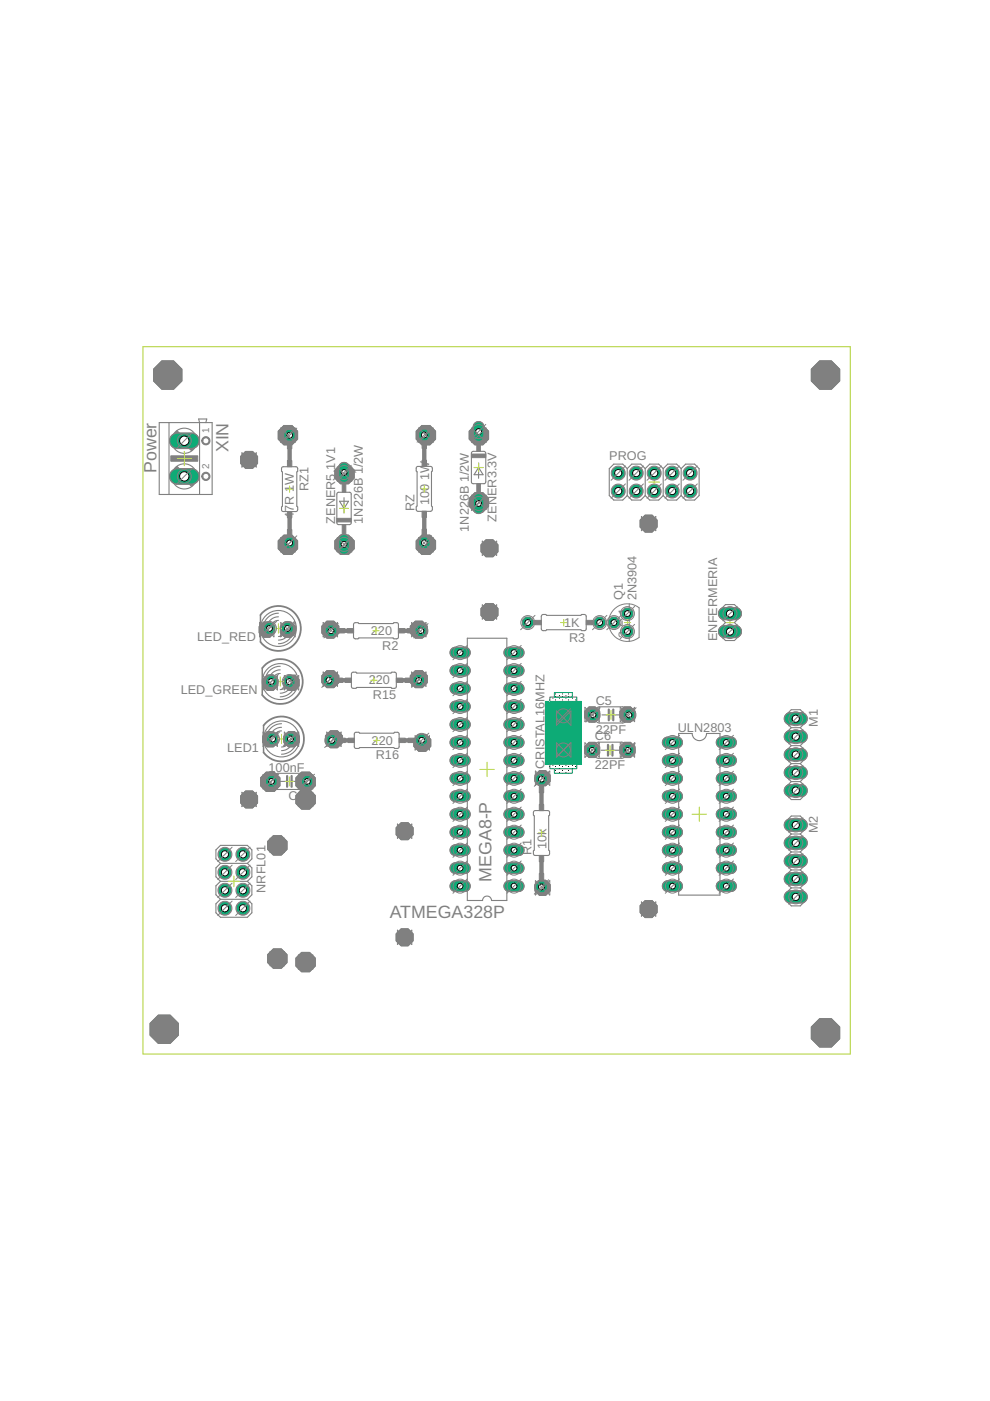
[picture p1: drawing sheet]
<svg xmlns="http://www.w3.org/2000/svg" width="210mm" height="297mm" viewBox="0 0 210 297" stroke-linecap="round" stroke-linejoin="round" font-family="sans-serif">
<defs><g id="words">
<g font-size="3.8" fill="#808080">
<text x="48.4" y="95.9" transform="rotate(-90 48.4 95.9)">XIN</text>
<text x="33.2" y="100.3" transform="rotate(-90 33.2 100.3)">Power</text>
<text x="104.2" y="186.9" transform="rotate(-90 104.2 186.9)">MEGA8-P</text>
<text x="82.6" y="194.6">ATMEGA328P</text>
</g>
<g font-size="2.7" fill="#808080">
<text x="91" y="101.8" transform="rotate(-90 91 101.8)">1W</text>
<text x="129.2" y="97.5">PROG</text>
<text x="65.4" y="104" transform="rotate(-90 65.4 104)">RZ1</text>
<text x="91" y="107.1" transform="rotate(-90 91 107.1)">100</text>
<text x="62.3" y="110.1" transform="rotate(-90 62.3 110.1)">47R 1W</text>
<text x="71" y="111" transform="rotate(-90 71 111)">ZENER5.1V1</text>
<text x="76.9" y="111" transform="rotate(-90 76.9 111)">1N226B 1/2W</text>
<text x="87.9" y="108.4" transform="rotate(-90 87.9 108.4)">RZ</text>
<text x="99.4" y="112.7" transform="rotate(-90 99.4 112.7)">1N226B 1/2W</text>
<text x="105.3" y="110.6" transform="rotate(-90 105.3 110.6)">ZENER3.3V</text>
<text x="132.1" y="127.2" transform="rotate(-90 132.1 127.2)">Q1</text>
<text x="133" y="130.3" transform="rotate(-90 133 130.3)">1</text>
<text x="134.9" y="127.2" transform="rotate(-90 134.9 127.2)">2N3904</text>
<text x="41.8" y="136">LED_RED</text>
<text x="78.6" y="134.6">220</text>
<text x="81" y="137.7">R2</text>
<text x="119.6" y="133">1K</text>
<text x="120.7" y="136.2">R3</text>
<text x="132.1" y="133" transform="rotate(-90 132.1 133)">2</text>
<text x="133" y="135.2" transform="rotate(-90 133 135.2)">3</text>
<text x="152" y="135.9" transform="rotate(-90 152 135.9)">ENFERMERIA</text>
<text x="38.3" y="147.2">LED_GREEN</text>
<text x="78.2" y="145.1">220</text>
<text x="79.1" y="148.2">R15</text>
<text x="126.3" y="149.5">C5</text>
<text x="126.3" y="155.6">22PF</text>
<text x="143.7" y="155.1">ULN2803</text>
<text x="173.4" y="154.1" transform="rotate(-90 173.4 154.1)">M1</text>
<text x="48.2" y="159.4">LED1</text>
<text x="78.8" y="157.8">220</text>
<text x="79.7" y="161">R16</text>
<text x="126.1" y="157">C6</text>
<text x="56.9" y="163.6">100nF</text>
<text x="115.4" y="163" transform="rotate(-90 115.4 163)">CRISTAL16MHZ</text>
<text x="126.1" y="163.1">22PF</text>
<text x="61.2" y="169.7">C1</text>
<text x="173.4" y="176.7" transform="rotate(-90 173.4 176.7)">M2</text>
<text x="112.7" y="181.4" transform="rotate(-90 112.7 181.4)">R1</text>
<text x="115.8" y="180" transform="rotate(-90 115.8 180)">10k</text>
<text x="56.3" y="189.3" transform="rotate(-90 56.3 189.3)">NRFL01</text>
</g>
<g font-size="2.1" fill="#808080">
<text x="44.4" y="91.7" transform="rotate(-90 44.4 91.7)">1</text>
<text x="44.4" y="99.3" transform="rotate(-90 44.4 99.3)">2</text>
</g>
</g></defs>
<g fill="#808080" stroke="#808080" stroke-width=".21">
<path d="M107.3 187l.5-.3h2.3a1.15 1.15 0 0 1 1 1.2 1.15 1.15 0 0 1-1 1.1h-2.3a1.15 1.15 0 0 1-.9-.8 1.15 1.15 0 0 1 .4-1.2z"/>
<path d="M107.3 183.2l.5-.3h2.3a1.15 1.15 0 0 1 1 1.2 1.15 1.15 0 0 1-1 1.1h-2.3a1.15 1.15 0 0 1-.9-.8 1.15 1.15 0 0 1 .4-1.2z"/>
<path d="M107.3 179.3l.5-.2h2.3a1.15 1.15 0 0 1 1 1.2 1.15 1.15 0 0 1-1 1.1h-2.3a1.15 1.15 0 0 1-.9-.8 1.15 1.15 0 0 1 .4-1.3z"/>
<path d="M107.3 175.5l.5-.2h2.3a1.15 1.15 0 0 1 1 1.1 1.15 1.15 0 0 1-1 1.2h-2.3a1.15 1.15 0 0 1-.9-.9 1.15 1.15 0 0 1 .4-1.2z"/>
<path d="M107.3 171.7l.5-.2h2.3a1.15 1.15 0 0 1 1 1.1 1.15 1.15 0 0 1-1 1.2h-2.3a1.15 1.15 0 0 1-.9-.9 1.15 1.15 0 0 1 .4-1.2z"/>
<path d="M107.3 167.9l.5-.2h2.3a1.15 1.15 0 0 1 1 1.1 1.15 1.15 0 0 1-1 1.2h-2.3a1.15 1.15 0 0 1-.9-.9 1.15 1.15 0 0 1 .4-1.2z"/>
<path d="M107.1 164.3l.7-.4h2.3a1.15 1.15 0 0 1 1 1.1 1.15 1.15 0 0 1-1 1.2h-2.3a1.15 1.15 0 0 1-.7-1.9z"/>
<path d="M107.1 160.5l.7-.4h2.3a1.15 1.15 0 0 1 1 1.1 1.15 1.15 0 0 1-1 1.2h-2.3a1.15 1.15 0 0 1-.7-1.9z"/>
<path d="M107.1 156.7l.7-.4h2.3a1.15 1.15 0 0 1 1 1.1 1.15 1.15 0 0 1-1 1.2h-2.3a1.15 1.15 0 0 1-.7-1.9z"/>
<path d="M107.1 152.9l.7-.4h2.3a1.15 1.15 0 0 1 1 1.1 1.15 1.15 0 0 1-1 1.1h-2.3a1.15 1.15 0 0 1-.7-1.8z"/>
<path d="M107.1 149.1l.7-.4h2.3a1.15 1.15 0 0 1 1 1.1 1.15 1.15 0 0 1-1 1.1h-2.3a1.15 1.15 0 0 1-.7-1.8z"/>
<path d="M107.1 145.3l.7-.5h2.3a1.15 1.15 0 0 1 1 1.2 1.15 1.15 0 0 1-1 1.1h-2.3a1.15 1.15 0 0 1-.7-1.8z"/>
<path d="M107.1 141.5l.7-.5h2.3a1.15 1.15 0 0 1 1 1.2 1.15 1.15 0 0 1-1 1.1h-2.3a1.15 1.15 0 0 1-.7-1.8z"/>
<path d="M107.1 137.7l.7-.5h2.3a1.15 1.15 0 0 1 1 1.2 1.15 1.15 0 0 1-1 1.1h-2.3a1.15 1.15 0 0 1-.7-1.8z"/>
<path d="M95.7 137.7l.7-.5h2.3a1.15 1.15 0 0 1 1 1.2 1.15 1.15 0 0 1-1 1.1h-2.3a1.15 1.15 0 0 1-.7-1.8z"/>
<path d="M95.7 141.5l.7-.5h2.3a1.15 1.15 0 0 1 1 1.2 1.15 1.15 0 0 1-1 1.1h-2.3a1.15 1.15 0 0 1-.7-1.8z"/>
<path d="M95.7 145.3l.7-.5h2.3a1.15 1.15 0 0 1 1 1.2 1.15 1.15 0 0 1-1 1.1h-2.3a1.15 1.15 0 0 1-.7-1.8z"/>
<path d="M95.7 149.1l.7-.4h2.3a1.15 1.15 0 0 1 1 1.1 1.15 1.15 0 0 1-1 1.1h-2.3a1.15 1.15 0 0 1-.7-1.8z"/>
<path d="M95.7 152.9l.7-.4h2.3a1.15 1.15 0 0 1 1 1.1 1.15 1.15 0 0 1-1 1.1h-2.3a1.15 1.15 0 0 1-.7-1.8z"/>
<path d="M95.7 156.7l.7-.4h2.3a1.15 1.15 0 0 1 1 1.1 1.15 1.15 0 0 1-1 1.2h-2.3a1.15 1.15 0 0 1-.7-1.9z"/>
<path d="M95.7 160.5l.7-.4h2.3a1.15 1.15 0 0 1 1 1.1 1.15 1.15 0 0 1-1 1.2h-2.3a1.15 1.15 0 0 1-.7-1.9z"/>
<path d="M95.7 164.3l.7-.4h2.3a1.15 1.15 0 0 1 1 1.1 1.15 1.15 0 0 1-1 1.2h-2.3a1.15 1.15 0 0 1-.7-1.9z"/>
<path d="M95.9 167.9l.5-.2h2.3a1.15 1.15 0 0 1 1 1.1 1.15 1.15 0 0 1-1 1.2h-2.3a1.15 1.15 0 0 1-.9-.9 1.15 1.15 0 0 1 .4-1.2z"/>
<path d="M95.9 171.7l.5-.2h2.3a1.15 1.15 0 0 1 1 1.1 1.15 1.15 0 0 1-1 1.2h-2.3a1.15 1.15 0 0 1-.9-.9 1.15 1.15 0 0 1 .4-1.2z"/>
<path d="M95.9 175.5l.5-.2h2.3a1.15 1.15 0 0 1 1 1.1 1.15 1.15 0 0 1-1 1.2h-2.3a1.15 1.15 0 0 1-.9-.9 1.15 1.15 0 0 1 .4-1.2z"/>
<path d="M95.9 179.3l.5-.2h2.3a1.15 1.15 0 0 1 1 1.2 1.15 1.15 0 0 1-1 1.1h-2.3a1.15 1.15 0 0 1-.9-.8 1.15 1.15 0 0 1 .4-1.3z"/>
<path d="M95.9 183.2l.5-.3h2.3a1.15 1.15 0 0 1 1 1.2 1.15 1.15 0 0 1-1 1.1h-2.3a1.15 1.15 0 0 1-.9-.8 1.15 1.15 0 0 1 .4-1.2z"/>
<path d="M95.9 187l.5-.3h2.3a1.15 1.15 0 0 1 1 1.2 1.15 1.15 0 0 1-1 1.1h-2.3a1.15 1.15 0 0 1-.9-.8 1.15 1.15 0 0 1 .4-1.2z"/>
<path d="M166.6 151.6l.8-.5h2.6a1.3 1.3 0 0 1 1.2 1.3 1.3 1.3 0 0 1-1.2 1.3h-2.6a1.29 1.29 0 0 1-.8-2.1z"/>
<path d="M166.6 155.4l.8-.5h2.6a1.3 1.3 0 0 1 1.2 1.3 1.3 1.3 0 0 1-1.2 1.3h-2.6a1.29 1.29 0 0 1-.8-2.1z"/>
<path d="M166.6 159.2l.8-.5h2.6a1.3 1.3 0 0 1 1.2 1.3 1.3 1.3 0 0 1-1.2 1.3h-2.6a1.29 1.29 0 0 1-.8-2.1z"/>
<path d="M166.6 163l.8-.5h2.6a1.3 1.3 0 0 1 1.2 1.3 1.3 1.3 0 0 1-1.2 1.3h-2.6a1.29 1.29 0 0 1-.8-2.1z"/>
<path d="M166.6 166.8l.8-.5h2.6a1.3 1.3 0 0 1 1.2 1.3 1.3 1.3 0 0 1-1.2 1.3h-2.6a1.29 1.29 0 0 1-.8-2.1z"/>
<path d="M166.6 174.1l.8-.5h2.6a1.3 1.3 0 0 1 1.2 1.3 1.3 1.3 0 0 1-1.2 1.3h-2.6a1.29 1.29 0 0 1-.8-2.1z"/>
<path d="M166.6 177.9l.8-.5h2.6a1.3 1.3 0 0 1 1.2 1.3 1.3 1.3 0 0 1-1.2 1.3h-2.6a1.29 1.29 0 0 1-.8-2.1z"/>
<path d="M166.6 181.7l.8-.4h2.6a1.3 1.3 0 0 1 1.2 1.2 1.3 1.3 0 0 1-1.2 1.3h-2.6a1.29 1.29 0 0 1-.8-2.1z"/>
<path d="M166.6 185.5l.8-.4h2.6a1.3 1.3 0 0 1 1.2 1.3 1.3 1.3 0 0 1-1.2 1.2h-2.6a1.29 1.29 0 0 1-.8-2.1z"/>
<path d="M166.6 189.3l.8-.4h2.6a1.3 1.3 0 0 1 1.2 1.3 1.3 1.3 0 0 1-1.2 1.3h-2.6a1.29 1.29 0 0 1-.8-2.2z"/>
<path d="M140.7 156.7l.7-.4h2.3a1.15 1.15 0 0 1 1 1.1 1.15 1.15 0 0 1-1 1.2h-2.3a1.15 1.15 0 0 1-.7-1.9z"/>
<path d="M140.7 160.5l.7-.4h2.3a1.15 1.15 0 0 1 1 1.1 1.15 1.15 0 0 1-1 1.2h-2.3a1.15 1.15 0 0 1-.7-1.9z"/>
<path d="M140.9 179.3l.5-.2h2.3a1.15 1.15 0 0 1 1 1.2 1.15 1.15 0 0 1-1 1.1h-2.3a1.15 1.15 0 0 1-.9-.8 1.15 1.15 0 0 1 .4-1.3z"/>
<path d="M140.9 183.2l.5-.3h2.3a1.15 1.15 0 0 1 1 1.2 1.15 1.15 0 0 1-1 1.1h-2.3a1.15 1.15 0 0 1-.9-.8 1.15 1.15 0 0 1 .4-1.2z"/>
<path d="M140.7 164.3l.7-.4h2.3a1.15 1.15 0 0 1 1 1.1 1.15 1.15 0 0 1-1 1.2h-2.3a1.15 1.15 0 0 1-.7-1.9z"/>
<path d="M140.9 167.9l.5-.2h2.3a1.15 1.15 0 0 1 1 1.1 1.15 1.15 0 0 1-1 1.2h-2.3a1.15 1.15 0 0 1-.9-.9 1.15 1.15 0 0 1 .4-1.2z"/>
<path d="M140.9 175.5l.5-.2h2.3a1.15 1.15 0 0 1 1 1.1 1.15 1.15 0 0 1-1 1.2h-2.3a1.15 1.15 0 0 1-.9-.9 1.15 1.15 0 0 1 .4-1.2z"/>
<path d="M140.9 171.7l.5-.2h2.3a1.15 1.15 0 0 1 1 1.1 1.15 1.15 0 0 1-1 1.2h-2.3a1.15 1.15 0 0 1-.9-.9 1.15 1.15 0 0 1 .4-1.2z"/>
<path d="M140.9 187l.5-.3h2.3a1.15 1.15 0 0 1 1 1.2 1.15 1.15 0 0 1-1 1.1h-2.3a1.15 1.15 0 0 1-.9-.8 1.15 1.15 0 0 1 .4-1.2z"/>
<path d="M152.3 187l.6-.3h2.2a1.15 1.15 0 0 1 1 1.2 1.15 1.15 0 0 1-1 1.1h-2.2a1.15 1.15 0 0 1-1-.8 1.15 1.15 0 0 1 .4-1.2z"/>
<path d="M152.3 183.2l.6-.3h2.2a1.15 1.15 0 0 1 1 1.2 1.15 1.15 0 0 1-1 1.1h-2.2a1.15 1.15 0 0 1-1-.8 1.15 1.15 0 0 1 .4-1.2z"/>
<path d="M152.3 179.3l.6-.2h2.2a1.15 1.15 0 0 1 1 1.2 1.15 1.15 0 0 1-1 1.1h-2.2a1.15 1.15 0 0 1-1-.8 1.15 1.15 0 0 1 .4-1.3z"/>
<path d="M152.3 175.5l.6-.2h2.2a1.15 1.15 0 0 1 1 1.1 1.15 1.15 0 0 1-1 1.2h-2.2a1.15 1.15 0 0 1-1-.9 1.15 1.15 0 0 1 .4-1.2z"/>
<path d="M152.3 171.7l.6-.2h2.2a1.15 1.15 0 0 1 1 1.1 1.15 1.15 0 0 1-1 1.2h-2.2a1.15 1.15 0 0 1-1-.9 1.15 1.15 0 0 1 .4-1.2z"/>
<path d="M152.3 167.9l.6-.2h2.2a1.15 1.15 0 0 1 1 1.1 1.15 1.15 0 0 1-1 1.2h-2.2a1.15 1.15 0 0 1-1-.9 1.15 1.15 0 0 1 .4-1.2z"/>
<path d="M152.1 164.3l.8-.4h2.2a1.15 1.15 0 0 1 1 1.1 1.15 1.15 0 0 1-1 1.2h-2.2a1.15 1.15 0 0 1-.8-1.9z"/>
<path d="M152.1 160.5l.8-.4h2.2a1.15 1.15 0 0 1 1 1.1 1.15 1.15 0 0 1-1 1.2h-2.2a1.15 1.15 0 0 1-.8-1.9z"/>
<path d="M152.1 156.7l.8-.4h2.2a1.15 1.15 0 0 1 1 1.1 1.15 1.15 0 0 1-1 1.2h-2.2a1.15 1.15 0 0 1-.8-1.9z"/>
<path d="M36.3 92.4l.5-.4 .6-.2h3.3a1.65 1.65 0 0 1 1.5 1.7 1.65 1.65 0 0 1-1.5 1.6h-3.3a1.66 1.66 0 0 1-1.1-2.7z"/>
<path d="M36.3 100l.5-.4 .6-.2h3.3a1.65 1.65 0 0 1 1.5 1.6 1.65 1.65 0 0 1-1.5 1.7h-3.3a1.66 1.66 0 0 1-1.1-2.7z"/>
<path d="M100.6 89.8a1.15 1.15 0 0 1 1.2-.4 1.15 1.15 0 0 1 .8 1v2.2a1.15 1.15 0 0 1-1.1 1.1 1.15 1.15 0 0 1-1.2-1.1v-2.2z"/>
<path d="M100.8 104.8a1.15 1.15 0 0 1 1.8 .8v2.3a1.15 1.15 0 0 1-1.1 1 1.15 1.15 0 0 1-1.2-1v-2.3z"/>
<path d="M72 113.7a1.15 1.15 0 0 1 1.2-.4 1.15 1.15 0 0 1 .9 1v2.3a1.15 1.15 0 0 1-1.2 1 1.15 1.15 0 0 1-1.1-1v-2.3z"/>
<path d="M72 98.5a1.15 1.15 0 0 1 1.2-.4 1.15 1.15 0 0 1 .9 .9v2.3a1.15 1.15 0 0 1-1.2 1 1.15 1.15 0 0 1-1.1-1v-2.3z"/>
<path d="M152.6 133.1l.9-.5h2.5a1.3 1.3 0 0 1 1.2 1.3 1.3 1.3 0 0 1-1.2 1.3h-2.5a1.29 1.29 0 0 1-.9-2.1z"/>
<path d="M152.6 129.3l.9-.5h2.5a1.3 1.3 0 0 1 1.2 1.3 1.3 1.3 0 0 1-1.2 1.3h-2.5a1.29 1.29 0 0 1-.9-2.1z"/>
<circle cx="65.2" cy="165.7" r="1.23"/>
<circle cx="57.6" cy="165.7" r="1.23"/>
<circle cx="125.7" cy="151.6" r="1.23"/>
<circle cx="133.3" cy="151.6" r="1.23"/>
<circle cx="125.5" cy="159.1" r="1.23"/>
<circle cx="133.2" cy="159.1" r="1.23"/>
<circle cx="61.6" cy="156.7" r="1.23"/>
<circle cx="57.8" cy="156.7" r="1.23"/>
<circle cx="61.3" cy="144.5" r="1.23"/>
<circle cx="57.5" cy="144.5" r="1.23"/>
<circle cx="60.9" cy="133.2" r="1.23"/>
<circle cx="57.1" cy="133.2" r="1.23"/>
<circle cx="47.7" cy="181.1" r="1.4"/>
<circle cx="51.5" cy="181.1" r="1.4"/>
<circle cx="47.7" cy="185" r="1.4"/>
<circle cx="51.5" cy="185" r="1.4"/>
<circle cx="47.7" cy="188.8" r="1.4"/>
<circle cx="51.5" cy="188.8" r="1.4"/>
<circle cx="47.7" cy="192.6" r="1.4"/>
<circle cx="51.5" cy="192.6" r="1.4"/>
<circle cx="131.1" cy="104.1" r="1.4"/>
<circle cx="131.1" cy="100.3" r="1.4"/>
<circle cx="134.9" cy="104.1" r="1.4"/>
<circle cx="134.9" cy="100.3" r="1.4"/>
<circle cx="138.7" cy="104.1" r="1.4"/>
<circle cx="138.7" cy="100.3" r="1.4"/>
<circle cx="142.5" cy="104.1" r="1.4"/>
<circle cx="142.5" cy="100.3" r="1.4"/>
<circle cx="146.3" cy="104.1" r="1.4"/>
<circle cx="146.3" cy="100.3" r="1.4"/>
<circle cx="114.8" cy="188" r="1.23"/>
<circle cx="114.8" cy="165.2" r="1.23"/>
<circle cx="88.8" cy="144.2" r="1.23"/>
<circle cx="69.7" cy="144.2" r="1.23"/>
<circle cx="89.4" cy="157" r="1.23"/>
<circle cx="70.4" cy="157" r="1.23"/>
<circle cx="89.2" cy="133.7" r="1.23"/>
<circle cx="70.2" cy="133.7" r="1.23"/>
<circle cx="90" cy="115.1" r="1.23"/>
<circle cx="90" cy="92.2" r="1.23"/>
<circle cx="61.4" cy="92.3" r="1.23"/>
<circle cx="61.4" cy="115.1" r="1.23"/>
<circle cx="133" cy="130.1" r="1.23"/>
<circle cx="130.2" cy="132" r="1.23"/>
<circle cx="133" cy="133.9" r="1.23"/>
<circle cx="127.1" cy="132" r="1.23"/>
<circle cx="111.9" cy="132" r="1.23"/>
<circle cx="137.5" cy="111" r="1.95"/>
<circle cx="137.5" cy="192.7" r="1.95"/>
<circle cx="89.5" cy="157.5" r="1.95"/>
<circle cx="64.8" cy="204" r="2.22"/>
<circle cx="64.8" cy="169.5" r="2.22"/>
<circle cx="101.5" cy="106.5" r="2.22"/>
<circle cx="103.8" cy="129.8" r="1.95"/>
<circle cx="103.8" cy="116.2" r="1.95"/>
<circle cx="52.8" cy="169.5" r="1.95"/>
<circle cx="52.8" cy="97.5" r="1.95"/>
<circle cx="58.8" cy="203.2" r="2.22"/>
<circle cx="58.8" cy="179.2" r="2.22"/>
<circle cx="85.8" cy="198.7" r="1.95"/>
<circle cx="85.8" cy="176.2" r="1.95"/>
<circle cx="88.8" cy="144" r="1.95"/>
<circle cx="70.8" cy="156.7" r="1.95"/>
<circle cx="70" cy="144" r="1.95"/>
<circle cx="70" cy="133.5" r="1.95"/>
<circle cx="88.8" cy="133.5" r="1.95"/>
<circle cx="61.8" cy="156.7" r="1.74"/>
<circle cx="57.3" cy="156.7" r="1.74"/>
<circle cx="57.3" cy="144.8" r="1.74"/>
<circle cx="61.8" cy="144.8" r="1.74"/>
<circle cx="56.6" cy="133.5" r="1.74"/>
<circle cx="61" cy="133.5" r="1.74"/>
<circle cx="119.5" cy="159" r="1.74"/>
<circle cx="119.5" cy="152.3" r="1.74"/>
<circle cx="125.5" cy="151.5" r="1.74"/>
<circle cx="125.5" cy="159" r="1.74"/>
<circle cx="133" cy="159" r="1.74"/>
<circle cx="133" cy="151.5" r="1.74"/>
<circle cx="90.3" cy="92.3" r="2.22"/>
<circle cx="90.3" cy="115.5" r="2.22"/>
<circle cx="61" cy="115.5" r="2.22"/>
<circle cx="61" cy="92.3" r="2.22"/>
<circle cx="73" cy="100.5" r="2.22"/>
<circle cx="73" cy="115.5" r="2.22"/>
<circle cx="101.5" cy="92.3" r="2.22"/>
<circle cx="115" cy="188.2" r="1.74"/>
<circle cx="115" cy="165" r="1.74"/>
<circle cx="34.8" cy="218.2" r="3.3"/>
<circle cx="175" cy="219" r="3.3"/>
<circle cx="175" cy="79.5" r="3.3"/>
<circle cx="35.6" cy="79.5" r="3.3"/>
<circle cx="64.8" cy="165.8" r="2.22"/>
<circle cx="57.3" cy="165.8" r="2.22"/>
</g>
<g fill="#808080" stroke="#808080" stroke-width=".21">
<circle cx="119.4" cy="159" r="1.14"/>
<circle cx="119.4" cy="151.8" r="1.14"/>
</g>
<circle cx="137.5" cy="111" r="1.76" fill="#0dab76" stroke="#0dab76" stroke-width=".21"/>
<circle cx="137.5" cy="111" r=".74" fill="#fff" stroke="#000" stroke-width=".21"/>
<circle cx="137.5" cy="192.7" r="1.76" fill="#0dab76" stroke="#0dab76" stroke-width=".21"/>
<circle cx="137.5" cy="192.7" r=".74" fill="#fff" stroke="#000" stroke-width=".21"/>
<circle cx="89.5" cy="157.5" r="1.76" fill="#0dab76" stroke="#0dab76" stroke-width=".21"/>
<circle cx="89.5" cy="157.5" r=".74" fill="#fff" stroke="#000" stroke-width=".21"/>
<circle cx="64.8" cy="204" r="2.06" fill="#0dab76" stroke="#0dab76" stroke-width=".21"/>
<circle cx="64.8" cy="204" r=".74" fill="#fff" stroke="#000" stroke-width=".21"/>
<circle cx="64.8" cy="169.5" r="2.06" fill="#0dab76" stroke="#0dab76" stroke-width=".21"/>
<circle cx="64.8" cy="169.5" r=".74" fill="#fff" stroke="#000" stroke-width=".21"/>
<circle cx="101.5" cy="106.5" r="2.06" fill="#0dab76" stroke="#0dab76" stroke-width=".21"/>
<circle cx="101.5" cy="106.5" r=".74" fill="#fff" stroke="#000" stroke-width=".21"/>
<circle cx="103.8" cy="129.8" r="1.76" fill="#0dab76" stroke="#0dab76" stroke-width=".21"/>
<circle cx="103.8" cy="129.8" r=".74" fill="#fff" stroke="#000" stroke-width=".21"/>
<circle cx="103.8" cy="116.2" r="1.76" fill="#0dab76" stroke="#0dab76" stroke-width=".21"/>
<circle cx="103.8" cy="116.2" r=".74" fill="#fff" stroke="#000" stroke-width=".21"/>
<circle cx="52.8" cy="169.5" r="1.76" fill="#0dab76" stroke="#0dab76" stroke-width=".21"/>
<circle cx="52.8" cy="169.5" r=".74" fill="#fff" stroke="#000" stroke-width=".21"/>
<circle cx="52.8" cy="97.5" r="1.76" fill="#0dab76" stroke="#0dab76" stroke-width=".21"/>
<circle cx="52.8" cy="97.5" r=".74" fill="#fff" stroke="#000" stroke-width=".21"/>
<circle cx="58.8" cy="203.2" r="2.06" fill="#0dab76" stroke="#0dab76" stroke-width=".21"/>
<circle cx="58.8" cy="203.2" r=".74" fill="#fff" stroke="#000" stroke-width=".21"/>
<circle cx="58.8" cy="179.2" r="2.06" fill="#0dab76" stroke="#0dab76" stroke-width=".21"/>
<circle cx="58.8" cy="179.2" r=".74" fill="#fff" stroke="#000" stroke-width=".21"/>
<circle cx="85.8" cy="198.7" r="1.76" fill="#0dab76" stroke="#0dab76" stroke-width=".21"/>
<circle cx="85.8" cy="198.7" r=".74" fill="#fff" stroke="#000" stroke-width=".21"/>
<circle cx="85.8" cy="176.2" r="1.76" fill="#0dab76" stroke="#0dab76" stroke-width=".21"/>
<circle cx="85.8" cy="176.2" r=".74" fill="#fff" stroke="#000" stroke-width=".21"/>
<circle cx="88.8" cy="144" r="1.76" fill="#0dab76" stroke="#0dab76" stroke-width=".21"/>
<circle cx="88.8" cy="144" r=".74" fill="#fff" stroke="#000" stroke-width=".21"/>
<circle cx="70.8" cy="156.7" r="1.76" fill="#0dab76" stroke="#0dab76" stroke-width=".21"/>
<circle cx="70.8" cy="156.7" r=".74" fill="#fff" stroke="#000" stroke-width=".21"/>
<circle cx="70" cy="144" r="1.76" fill="#0dab76" stroke="#0dab76" stroke-width=".21"/>
<circle cx="70" cy="144" r=".74" fill="#fff" stroke="#000" stroke-width=".21"/>
<circle cx="70" cy="133.5" r="1.76" fill="#0dab76" stroke="#0dab76" stroke-width=".21"/>
<circle cx="70" cy="133.5" r=".74" fill="#fff" stroke="#000" stroke-width=".21"/>
<circle cx="88.8" cy="133.5" r="1.76" fill="#0dab76" stroke="#0dab76" stroke-width=".21"/>
<circle cx="88.8" cy="133.5" r=".74" fill="#fff" stroke="#000" stroke-width=".21"/>
<circle cx="61.8" cy="156.7" r="1.56" fill="#0dab76" stroke="#0dab76" stroke-width=".21"/>
<circle cx="61.8" cy="156.7" r=".74" fill="#fff" stroke="#000" stroke-width=".21"/>
<circle cx="57.3" cy="156.7" r="1.56" fill="#0dab76" stroke="#0dab76" stroke-width=".21"/>
<circle cx="57.3" cy="156.7" r=".74" fill="#fff" stroke="#000" stroke-width=".21"/>
<circle cx="57.3" cy="144.8" r="1.56" fill="#0dab76" stroke="#0dab76" stroke-width=".21"/>
<circle cx="57.3" cy="144.8" r=".74" fill="#fff" stroke="#000" stroke-width=".21"/>
<circle cx="61.8" cy="144.8" r="1.56" fill="#0dab76" stroke="#0dab76" stroke-width=".21"/>
<circle cx="61.8" cy="144.8" r=".74" fill="#fff" stroke="#000" stroke-width=".21"/>
<circle cx="56.6" cy="133.5" r="1.56" fill="#0dab76" stroke="#0dab76" stroke-width=".21"/>
<circle cx="56.6" cy="133.5" r=".74" fill="#fff" stroke="#000" stroke-width=".21"/>
<circle cx="61" cy="133.5" r="1.56" fill="#0dab76" stroke="#0dab76" stroke-width=".21"/>
<circle cx="61" cy="133.5" r=".74" fill="#fff" stroke="#000" stroke-width=".21"/>
<circle cx="119.5" cy="159" r="1.56" fill="#0dab76" stroke="#0dab76" stroke-width=".21"/>
<circle cx="119.5" cy="159" r=".74" fill="#fff" stroke="#000" stroke-width=".21"/>
<circle cx="119.5" cy="152.3" r="1.56" fill="#0dab76" stroke="#0dab76" stroke-width=".21"/>
<circle cx="119.5" cy="152.3" r=".74" fill="#fff" stroke="#000" stroke-width=".21"/>
<circle cx="125.5" cy="151.5" r="1.56" fill="#0dab76" stroke="#0dab76" stroke-width=".21"/>
<circle cx="125.5" cy="151.5" r=".74" fill="#fff" stroke="#000" stroke-width=".21"/>
<circle cx="125.5" cy="159" r="1.56" fill="#0dab76" stroke="#0dab76" stroke-width=".21"/>
<circle cx="125.5" cy="159" r=".74" fill="#fff" stroke="#000" stroke-width=".21"/>
<circle cx="133" cy="159" r="1.56" fill="#0dab76" stroke="#0dab76" stroke-width=".21"/>
<circle cx="133" cy="159" r=".74" fill="#fff" stroke="#000" stroke-width=".21"/>
<circle cx="133" cy="151.5" r="1.56" fill="#0dab76" stroke="#0dab76" stroke-width=".21"/>
<circle cx="133" cy="151.5" r=".74" fill="#fff" stroke="#000" stroke-width=".21"/>
<circle cx="90.3" cy="92.3" r="2.06" fill="#0dab76" stroke="#0dab76" stroke-width=".21"/>
<circle cx="90.3" cy="92.3" r=".74" fill="#fff" stroke="#000" stroke-width=".21"/>
<circle cx="90.3" cy="115.5" r="2.06" fill="#0dab76" stroke="#0dab76" stroke-width=".21"/>
<circle cx="90.3" cy="115.5" r=".74" fill="#fff" stroke="#000" stroke-width=".21"/>
<circle cx="61" cy="115.5" r="2.06" fill="#0dab76" stroke="#0dab76" stroke-width=".21"/>
<circle cx="61" cy="115.5" r=".74" fill="#fff" stroke="#000" stroke-width=".21"/>
<circle cx="61" cy="92.3" r="2.06" fill="#0dab76" stroke="#0dab76" stroke-width=".21"/>
<circle cx="61" cy="92.3" r=".74" fill="#fff" stroke="#000" stroke-width=".21"/>
<circle cx="73" cy="100.5" r="2.06" fill="#0dab76" stroke="#0dab76" stroke-width=".21"/>
<circle cx="73" cy="100.5" r=".74" fill="#fff" stroke="#000" stroke-width=".21"/>
<circle cx="73" cy="115.5" r="2.06" fill="#0dab76" stroke="#0dab76" stroke-width=".21"/>
<circle cx="73" cy="115.5" r=".74" fill="#fff" stroke="#000" stroke-width=".21"/>
<circle cx="101.5" cy="92.3" r="2.06" fill="#0dab76" stroke="#0dab76" stroke-width=".21"/>
<circle cx="101.5" cy="92.3" r=".74" fill="#fff" stroke="#000" stroke-width=".21"/>
<circle cx="115" cy="188.2" r="1.56" fill="#0dab76" stroke="#0dab76" stroke-width=".21"/>
<circle cx="115" cy="188.2" r=".74" fill="#fff" stroke="#000" stroke-width=".21"/>
<circle cx="115" cy="165" r="1.56" fill="#0dab76" stroke="#0dab76" stroke-width=".21"/>
<circle cx="115" cy="165" r=".74" fill="#fff" stroke="#000" stroke-width=".21"/>
<circle cx="34.8" cy="218.2" r="3.1" fill="#0dab76" stroke="#0dab76" stroke-width=".21"/>
<circle cx="34.8" cy="218.2" r=".74" fill="#fff" stroke="#000" stroke-width=".21"/>
<circle cx="175" cy="219" r="3.1" fill="#0dab76" stroke="#0dab76" stroke-width=".21"/>
<circle cx="175" cy="219" r=".74" fill="#fff" stroke="#000" stroke-width=".21"/>
<circle cx="175" cy="79.5" r="3.1" fill="#0dab76" stroke="#0dab76" stroke-width=".21"/>
<circle cx="175" cy="79.5" r=".74" fill="#fff" stroke="#000" stroke-width=".21"/>
<circle cx="35.6" cy="79.5" r="3.1" fill="#0dab76" stroke="#0dab76" stroke-width=".21"/>
<circle cx="35.6" cy="79.5" r=".74" fill="#fff" stroke="#000" stroke-width=".21"/>
<circle cx="64.8" cy="165.8" r="2.06" fill="#0dab76" stroke="#0dab76" stroke-width=".21"/>
<circle cx="64.8" cy="165.8" r=".74" fill="#fff" stroke="#000" stroke-width=".21"/>
<circle cx="57.3" cy="165.8" r="2.06" fill="#0dab76" stroke="#0dab76" stroke-width=".21"/>
<circle cx="57.3" cy="165.8" r=".74" fill="#fff" stroke="#000" stroke-width=".21"/>
<g fill="#808080" stroke="#808080" stroke-width=".21">
<path d="M107.3 187l.5-.3h2.3a1.15 1.15 0 0 1 1 1.2 1.15 1.15 0 0 1-1 1.1h-2.3a1.15 1.15 0 0 1-.9-.8 1.15 1.15 0 0 1 .4-1.2z"/>
<path d="M107.3 183.2l.5-.3h2.3a1.15 1.15 0 0 1 1 1.2 1.15 1.15 0 0 1-1 1.1h-2.3a1.15 1.15 0 0 1-.9-.8 1.15 1.15 0 0 1 .4-1.2z"/>
<path d="M107.3 179.3l.5-.2h2.3a1.15 1.15 0 0 1 1 1.2 1.15 1.15 0 0 1-1 1.1h-2.3a1.15 1.15 0 0 1-.9-.8 1.15 1.15 0 0 1 .4-1.3z"/>
<path d="M107.3 175.5l.5-.2h2.3a1.15 1.15 0 0 1 1 1.1 1.15 1.15 0 0 1-1 1.2h-2.3a1.15 1.15 0 0 1-.9-.9 1.15 1.15 0 0 1 .4-1.2z"/>
<path d="M107.3 171.7l.5-.2h2.3a1.15 1.15 0 0 1 1 1.1 1.15 1.15 0 0 1-1 1.2h-2.3a1.15 1.15 0 0 1-.9-.9 1.15 1.15 0 0 1 .4-1.2z"/>
<path d="M107.3 167.9l.5-.2h2.3a1.15 1.15 0 0 1 1 1.1 1.15 1.15 0 0 1-1 1.2h-2.3a1.15 1.15 0 0 1-.9-.9 1.15 1.15 0 0 1 .4-1.2z"/>
<path d="M107.1 164.3l.7-.4h2.3a1.15 1.15 0 0 1 1 1.1 1.15 1.15 0 0 1-1 1.2h-2.3a1.15 1.15 0 0 1-.7-1.9z"/>
<path d="M107.1 160.5l.7-.4h2.3a1.15 1.15 0 0 1 1 1.1 1.15 1.15 0 0 1-1 1.2h-2.3a1.15 1.15 0 0 1-.7-1.9z"/>
<path d="M107.1 156.7l.7-.4h2.3a1.15 1.15 0 0 1 1 1.1 1.15 1.15 0 0 1-1 1.2h-2.3a1.15 1.15 0 0 1-.7-1.9z"/>
<path d="M107.1 152.9l.7-.4h2.3a1.15 1.15 0 0 1 1 1.1 1.15 1.15 0 0 1-1 1.1h-2.3a1.15 1.15 0 0 1-.7-1.8z"/>
<path d="M107.1 149.1l.7-.4h2.3a1.15 1.15 0 0 1 1 1.1 1.15 1.15 0 0 1-1 1.1h-2.3a1.15 1.15 0 0 1-.7-1.8z"/>
<path d="M107.1 145.3l.7-.5h2.3a1.15 1.15 0 0 1 1 1.2 1.15 1.15 0 0 1-1 1.1h-2.3a1.15 1.15 0 0 1-.7-1.8z"/>
<path d="M107.1 141.5l.7-.5h2.3a1.15 1.15 0 0 1 1 1.2 1.15 1.15 0 0 1-1 1.1h-2.3a1.15 1.15 0 0 1-.7-1.8z"/>
<path d="M107.1 137.7l.7-.5h2.3a1.15 1.15 0 0 1 1 1.2 1.15 1.15 0 0 1-1 1.1h-2.3a1.15 1.15 0 0 1-.7-1.8z"/>
<path d="M95.7 137.7l.7-.5h2.3a1.15 1.15 0 0 1 1 1.2 1.15 1.15 0 0 1-1 1.1h-2.3a1.15 1.15 0 0 1-.7-1.8z"/>
<path d="M95.7 141.5l.7-.5h2.3a1.15 1.15 0 0 1 1 1.2 1.15 1.15 0 0 1-1 1.1h-2.3a1.15 1.15 0 0 1-.7-1.8z"/>
<path d="M95.7 145.3l.7-.5h2.3a1.15 1.15 0 0 1 1 1.2 1.15 1.15 0 0 1-1 1.1h-2.3a1.15 1.15 0 0 1-.7-1.8z"/>
<path d="M95.7 149.1l.7-.4h2.3a1.15 1.15 0 0 1 1 1.1 1.15 1.15 0 0 1-1 1.1h-2.3a1.15 1.15 0 0 1-.7-1.8z"/>
<path d="M95.7 152.9l.7-.4h2.3a1.15 1.15 0 0 1 1 1.1 1.15 1.15 0 0 1-1 1.1h-2.3a1.15 1.15 0 0 1-.7-1.8z"/>
<path d="M95.7 156.7l.7-.4h2.3a1.15 1.15 0 0 1 1 1.1 1.15 1.15 0 0 1-1 1.2h-2.3a1.15 1.15 0 0 1-.7-1.9z"/>
<path d="M95.7 160.5l.7-.4h2.3a1.15 1.15 0 0 1 1 1.1 1.15 1.15 0 0 1-1 1.2h-2.3a1.15 1.15 0 0 1-.7-1.9z"/>
<path d="M95.7 164.3l.7-.4h2.3a1.15 1.15 0 0 1 1 1.1 1.15 1.15 0 0 1-1 1.2h-2.3a1.15 1.15 0 0 1-.7-1.9z"/>
<path d="M95.9 167.9l.5-.2h2.3a1.15 1.15 0 0 1 1 1.1 1.15 1.15 0 0 1-1 1.2h-2.3a1.15 1.15 0 0 1-.9-.9 1.15 1.15 0 0 1 .4-1.2z"/>
<path d="M95.9 171.7l.5-.2h2.3a1.15 1.15 0 0 1 1 1.1 1.15 1.15 0 0 1-1 1.2h-2.3a1.15 1.15 0 0 1-.9-.9 1.15 1.15 0 0 1 .4-1.2z"/>
<path d="M95.9 175.5l.5-.2h2.3a1.15 1.15 0 0 1 1 1.1 1.15 1.15 0 0 1-1 1.2h-2.3a1.15 1.15 0 0 1-.9-.9 1.15 1.15 0 0 1 .4-1.2z"/>
<path d="M95.9 179.3l.5-.2h2.3a1.15 1.15 0 0 1 1 1.2 1.15 1.15 0 0 1-1 1.1h-2.3a1.15 1.15 0 0 1-.9-.8 1.15 1.15 0 0 1 .4-1.3z"/>
<path d="M95.9 183.2l.5-.3h2.3a1.15 1.15 0 0 1 1 1.2 1.15 1.15 0 0 1-1 1.1h-2.3a1.15 1.15 0 0 1-.9-.8 1.15 1.15 0 0 1 .4-1.2z"/>
<path d="M95.9 187l.5-.3h2.3a1.15 1.15 0 0 1 1 1.2 1.15 1.15 0 0 1-1 1.1h-2.3a1.15 1.15 0 0 1-.9-.8 1.15 1.15 0 0 1 .4-1.2z"/>
<path d="M166.6 151.6l.8-.5h2.6a1.3 1.3 0 0 1 1.2 1.3 1.3 1.3 0 0 1-1.2 1.3h-2.6a1.29 1.29 0 0 1-.8-2.1z"/>
<path d="M166.6 155.4l.8-.5h2.6a1.3 1.3 0 0 1 1.2 1.3 1.3 1.3 0 0 1-1.2 1.3h-2.6a1.29 1.29 0 0 1-.8-2.1z"/>
<path d="M166.6 159.2l.8-.5h2.6a1.3 1.3 0 0 1 1.2 1.3 1.3 1.3 0 0 1-1.2 1.3h-2.6a1.29 1.29 0 0 1-.8-2.1z"/>
<path d="M166.6 163l.8-.5h2.6a1.3 1.3 0 0 1 1.2 1.3 1.3 1.3 0 0 1-1.2 1.3h-2.6a1.29 1.29 0 0 1-.8-2.1z"/>
<path d="M166.6 166.8l.8-.5h2.6a1.3 1.3 0 0 1 1.2 1.3 1.3 1.3 0 0 1-1.2 1.3h-2.6a1.29 1.29 0 0 1-.8-2.1z"/>
<path d="M166.6 174.1l.8-.5h2.6a1.3 1.3 0 0 1 1.2 1.3 1.3 1.3 0 0 1-1.2 1.3h-2.6a1.29 1.29 0 0 1-.8-2.1z"/>
<path d="M166.6 177.9l.8-.5h2.6a1.3 1.3 0 0 1 1.2 1.3 1.3 1.3 0 0 1-1.2 1.3h-2.6a1.29 1.29 0 0 1-.8-2.1z"/>
<path d="M166.6 181.7l.8-.4h2.6a1.3 1.3 0 0 1 1.2 1.2 1.3 1.3 0 0 1-1.2 1.3h-2.6a1.29 1.29 0 0 1-.8-2.1z"/>
<path d="M166.6 185.5l.8-.4h2.6a1.3 1.3 0 0 1 1.2 1.3 1.3 1.3 0 0 1-1.2 1.2h-2.6a1.29 1.29 0 0 1-.8-2.1z"/>
<path d="M166.6 189.3l.8-.4h2.6a1.3 1.3 0 0 1 1.2 1.3 1.3 1.3 0 0 1-1.2 1.3h-2.6a1.29 1.29 0 0 1-.8-2.2z"/>
<path d="M140.7 156.7l.7-.4h2.3a1.15 1.15 0 0 1 1 1.1 1.15 1.15 0 0 1-1 1.2h-2.3a1.15 1.15 0 0 1-.7-1.9z"/>
<path d="M140.7 160.5l.7-.4h2.3a1.15 1.15 0 0 1 1 1.1 1.15 1.15 0 0 1-1 1.2h-2.3a1.15 1.15 0 0 1-.7-1.9z"/>
<path d="M140.9 179.3l.5-.2h2.3a1.15 1.15 0 0 1 1 1.2 1.15 1.15 0 0 1-1 1.1h-2.3a1.15 1.15 0 0 1-.9-.8 1.15 1.15 0 0 1 .4-1.3z"/>
<path d="M140.9 183.2l.5-.3h2.3a1.15 1.15 0 0 1 1 1.2 1.15 1.15 0 0 1-1 1.1h-2.3a1.15 1.15 0 0 1-.9-.8 1.15 1.15 0 0 1 .4-1.2z"/>
<path d="M140.7 164.3l.7-.4h2.3a1.15 1.15 0 0 1 1 1.1 1.15 1.15 0 0 1-1 1.2h-2.3a1.15 1.15 0 0 1-.7-1.9z"/>
<path d="M140.9 167.9l.5-.2h2.3a1.15 1.15 0 0 1 1 1.1 1.15 1.15 0 0 1-1 1.2h-2.3a1.15 1.15 0 0 1-.9-.9 1.15 1.15 0 0 1 .4-1.2z"/>
<path d="M140.9 175.5l.5-.2h2.3a1.15 1.15 0 0 1 1 1.1 1.15 1.15 0 0 1-1 1.2h-2.3a1.15 1.15 0 0 1-.9-.9 1.15 1.15 0 0 1 .4-1.2z"/>
<path d="M140.9 171.7l.5-.2h2.3a1.15 1.15 0 0 1 1 1.1 1.15 1.15 0 0 1-1 1.2h-2.3a1.15 1.15 0 0 1-.9-.9 1.15 1.15 0 0 1 .4-1.2z"/>
<path d="M140.9 187l.5-.3h2.3a1.15 1.15 0 0 1 1 1.2 1.15 1.15 0 0 1-1 1.1h-2.3a1.15 1.15 0 0 1-.9-.8 1.15 1.15 0 0 1 .4-1.2z"/>
<path d="M152.3 187l.6-.3h2.2a1.15 1.15 0 0 1 1 1.2 1.15 1.15 0 0 1-1 1.1h-2.2a1.15 1.15 0 0 1-1-.8 1.15 1.15 0 0 1 .4-1.2z"/>
<path d="M152.3 183.2l.6-.3h2.2a1.15 1.15 0 0 1 1 1.2 1.15 1.15 0 0 1-1 1.1h-2.2a1.15 1.15 0 0 1-1-.8 1.15 1.15 0 0 1 .4-1.2z"/>
<path d="M152.3 179.3l.6-.2h2.2a1.15 1.15 0 0 1 1 1.2 1.15 1.15 0 0 1-1 1.1h-2.2a1.15 1.15 0 0 1-1-.8 1.15 1.15 0 0 1 .4-1.3z"/>
<path d="M152.3 175.5l.6-.2h2.2a1.15 1.15 0 0 1 1 1.1 1.15 1.15 0 0 1-1 1.2h-2.2a1.15 1.15 0 0 1-1-.9 1.15 1.15 0 0 1 .4-1.2z"/>
<path d="M152.3 171.7l.6-.2h2.2a1.15 1.15 0 0 1 1 1.1 1.15 1.15 0 0 1-1 1.2h-2.2a1.15 1.15 0 0 1-1-.9 1.15 1.15 0 0 1 .4-1.2z"/>
<path d="M152.3 167.9l.6-.2h2.2a1.15 1.15 0 0 1 1 1.1 1.15 1.15 0 0 1-1 1.2h-2.2a1.15 1.15 0 0 1-1-.9 1.15 1.15 0 0 1 .4-1.2z"/>
<path d="M152.1 164.3l.8-.4h2.2a1.15 1.15 0 0 1 1 1.1 1.15 1.15 0 0 1-1 1.2h-2.2a1.15 1.15 0 0 1-.8-1.9z"/>
<path d="M152.1 160.5l.8-.4h2.2a1.15 1.15 0 0 1 1 1.1 1.15 1.15 0 0 1-1 1.2h-2.2a1.15 1.15 0 0 1-.8-1.9z"/>
<path d="M152.1 156.7l.8-.4h2.2a1.15 1.15 0 0 1 1 1.1 1.15 1.15 0 0 1-1 1.2h-2.2a1.15 1.15 0 0 1-.8-1.9z"/>
<path d="M36.3 92.4l.5-.4 .6-.2h3.3a1.65 1.65 0 0 1 1.5 1.7 1.65 1.65 0 0 1-1.5 1.6h-3.3a1.66 1.66 0 0 1-1.1-2.7z"/>
<path d="M36.3 100l.5-.4 .6-.2h3.3a1.65 1.65 0 0 1 1.5 1.6 1.65 1.65 0 0 1-1.5 1.7h-3.3a1.66 1.66 0 0 1-1.1-2.7z"/>
<path d="M100.6 89.8a1.15 1.15 0 0 1 1.2-.4 1.15 1.15 0 0 1 .8 1v2.2a1.15 1.15 0 0 1-1.1 1.1 1.15 1.15 0 0 1-1.2-1.1v-2.2z"/>
<path d="M100.8 104.8a1.15 1.15 0 0 1 1.8 .8v2.3a1.15 1.15 0 0 1-1.1 1 1.15 1.15 0 0 1-1.2-1v-2.3z"/>
<path d="M72 113.7a1.15 1.15 0 0 1 1.2-.4 1.15 1.15 0 0 1 .9 1v2.3a1.15 1.15 0 0 1-1.2 1 1.15 1.15 0 0 1-1.1-1v-2.3z"/>
<path d="M72 98.5a1.15 1.15 0 0 1 1.2-.4 1.15 1.15 0 0 1 .9 .9v2.3a1.15 1.15 0 0 1-1.2 1 1.15 1.15 0 0 1-1.1-1v-2.3z"/>
<path d="M152.6 133.1l.9-.5h2.5a1.3 1.3 0 0 1 1.2 1.3 1.3 1.3 0 0 1-1.2 1.3h-2.5a1.29 1.29 0 0 1-.9-2.1z"/>
<path d="M152.6 129.3l.9-.5h2.5a1.3 1.3 0 0 1 1.2 1.3 1.3 1.3 0 0 1-1.2 1.3h-2.5a1.29 1.29 0 0 1-.9-2.1z"/>
<path d="M114.3 170.6h1v1.3h-1z"/>
<path d="M114.3 181.4h1v1.3h-1z"/>
<path d="M114.3 166.8h1v1.3h-1z"/>
<path d="M114.3 185.2h1v1.3h-1z"/>
<path d="M73.2 143.8h1.3v.9h-1.3z"/>
<path d="M84 143.8h1.3v.9h-1.3z"/>
<path d="M71.3 143.8h1.3v.9h-1.3z"/>
<path d="M85.9 143.8h1.3v.9h-1.3z"/>
<path d="M73.8 156.5h1.3v.9h-1.3z"/>
<path d="M84.6 156.5h1.3v.9h-1.3z"/>
<path d="M71.9 156.5h1.3v.9h-1.3z"/>
<path d="M86.5 156.5h1.3v.9h-1.3z"/>
<path d="M73.7 133.3h1.3v.9h-1.3z"/>
<path d="M84.5 133.3h1.3v.9h-1.3z"/>
<path d="M71.8 133.3h1.3v.9h-1.3z"/>
<path d="M86.4 133.3h1.3v.9h-1.3z"/>
<path d="M89.5 97.6h.9v1.3h-.9z"/>
<path d="M89.5 108.4h.9v1.3h-.9z"/>
<path d="M89.5 93.8h.9v1.3h-.9z"/>
<path d="M89.5 112.2h.9v1.3h-.9z"/>
<path d="M60.9 108.5h1v1.3h-1z"/>
<path d="M60.9 97.6h1v1.4h-1z"/>
<path d="M60.9 112.3h1v1.3h-1z"/>
<path d="M60.9 93.8h1v1.3h-1z"/>
<path d="M36.2 96.6h5.7v1.2h-5.7z"/>
<path d="M99.9 96.3h3.1v.7h-3.1z"/>
<path d="M101.1 102.6h.8v2.8h-.8z"/>
<path d="M101.1 92.9h.8v2.8h-.8z"/>
<path d="M71.4 109.9h3.1v.8h-3.1z"/>
<path d="M72.6 101.5h.7v2.9h-.7z"/>
<path d="M72.6 111.2h.7v2.9h-.7z"/>
<path d="M113.5 131.5h1.3v1h-1.3z"/>
<path d="M124.3 131.5h1.3v1h-1.3z"/>
<path d="M57.6 165.1h.5v1.1h-.5z"/>
<path d="M64.6 165.1h.6v1.1h-.6z"/>
<path d="M132.8 151h.5v1.1h-.5z"/>
<path d="M125.7 151h.6v1.1h-.6z"/>
<path d="M132.6 158.5h.6v1.1h-.6z"/>
<path d="M125.6 158.5h.5v1.1h-.5z"/>
<path d="M168.3 163.4h.8v.8h-.8z"/>
<path d="M168.3 159.6h.8v.8h-.8z"/>
<path d="M168.3 155.8h.8v.8h-.8z"/>
<path d="M168.3 152h.8v.8h-.8z"/>
<path d="M168.3 167.2h.8v.8h-.8z"/>
<path d="M168.3 186h.8v.7h-.8z"/>
<path d="M168.3 182.2h.8v.7h-.8z"/>
<path d="M168.3 178.4h.8v.7h-.8z"/>
<path d="M168.3 174.5h.8v.8h-.8z"/>
<path d="M168.3 189.8h.8v.7h-.8z"/>
<path d="M47.3 180.8h.8v.7h-.8z"/>
<path d="M51.1 180.8h.8v.7h-.8z"/>
<path d="M51.1 184.6h.8v.7h-.8z"/>
<path d="M47.3 184.6h.8v.7h-.8z"/>
<path d="M51.1 188.4h.8v.7h-.8z"/>
<path d="M47.3 188.4h.8v.7h-.8z"/>
<path d="M51.1 192.2h.8v.8h-.8z"/>
<path d="M47.3 192.2h.8v.8h-.8z"/>
<path d="M130.7 103.7h.8v.8h-.8z"/>
<path d="M130.7 99.9h.8v.8h-.8z"/>
<path d="M134.5 99.9h.8v.8h-.8z"/>
<path d="M134.5 103.7h.8v.8h-.8z"/>
<path d="M138.3 99.9h.8v.8h-.8z"/>
<path d="M138.3 103.7h.8v.8h-.8z"/>
<path d="M142.1 99.9h.8v.8h-.8z"/>
<path d="M142.1 103.7h.8v.8h-.8z"/>
<path d="M145.9 99.9h.8v.8h-.8z"/>
<path d="M145.9 103.7h.8v.8h-.8z"/>
<path d="M154.4 133.5h.8v.8h-.8z"/>
<path d="M154.4 129.7h.8v.8h-.8z"/>
<circle cx="65.2" cy="165.7" r="1.23"/>
<circle cx="57.6" cy="165.7" r="1.23"/>
<circle cx="125.7" cy="151.6" r="1.23"/>
<circle cx="133.3" cy="151.6" r="1.23"/>
<circle cx="125.5" cy="159.1" r="1.23"/>
<circle cx="133.2" cy="159.1" r="1.23"/>
<circle cx="61.6" cy="156.7" r="1.23"/>
<circle cx="57.8" cy="156.7" r="1.23"/>
<circle cx="61.3" cy="144.5" r="1.23"/>
<circle cx="57.5" cy="144.5" r="1.23"/>
<circle cx="60.9" cy="133.2" r="1.23"/>
<circle cx="57.1" cy="133.2" r="1.23"/>
<circle cx="47.7" cy="181.1" r="1.4"/>
<circle cx="51.5" cy="181.1" r="1.4"/>
<circle cx="47.7" cy="185" r="1.4"/>
<circle cx="51.5" cy="185" r="1.4"/>
<circle cx="47.7" cy="188.8" r="1.4"/>
<circle cx="51.5" cy="188.8" r="1.4"/>
<circle cx="47.7" cy="192.6" r="1.4"/>
<circle cx="51.5" cy="192.6" r="1.4"/>
<circle cx="131.1" cy="104.1" r="1.4"/>
<circle cx="131.1" cy="100.3" r="1.4"/>
<circle cx="134.9" cy="104.1" r="1.4"/>
<circle cx="134.9" cy="100.3" r="1.4"/>
<circle cx="138.7" cy="104.1" r="1.4"/>
<circle cx="138.7" cy="100.3" r="1.4"/>
<circle cx="142.5" cy="104.1" r="1.4"/>
<circle cx="142.5" cy="100.3" r="1.4"/>
<circle cx="146.3" cy="104.1" r="1.4"/>
<circle cx="146.3" cy="100.3" r="1.4"/>
<circle cx="114.8" cy="188" r="1.23"/>
<circle cx="114.8" cy="165.2" r="1.23"/>
<circle cx="88.8" cy="144.2" r="1.23"/>
<circle cx="69.7" cy="144.2" r="1.23"/>
<circle cx="89.4" cy="157" r="1.23"/>
<circle cx="70.4" cy="157" r="1.23"/>
<circle cx="89.2" cy="133.7" r="1.23"/>
<circle cx="70.2" cy="133.7" r="1.23"/>
<circle cx="90" cy="115.1" r="1.23"/>
<circle cx="90" cy="92.2" r="1.23"/>
<circle cx="61.4" cy="92.3" r="1.23"/>
<circle cx="61.4" cy="115.1" r="1.23"/>
<circle cx="133" cy="130.1" r="1.23"/>
<circle cx="130.2" cy="132" r="1.23"/>
<circle cx="133" cy="133.9" r="1.23"/>
<circle cx="127.1" cy="132" r="1.23"/>
<circle cx="111.9" cy="132" r="1.23"/>
<circle cx="137.5" cy="111" r="1.95"/>
<circle cx="137.5" cy="192.7" r="1.95"/>
<circle cx="89.5" cy="157.5" r="1.95"/>
<circle cx="64.8" cy="204" r="2.22"/>
<circle cx="64.8" cy="169.5" r="2.22"/>
<circle cx="101.5" cy="106.5" r="2.22"/>
<circle cx="103.8" cy="129.8" r="1.95"/>
<circle cx="103.8" cy="116.2" r="1.95"/>
<circle cx="52.8" cy="169.5" r="1.95"/>
<circle cx="52.8" cy="97.5" r="1.95"/>
<circle cx="58.8" cy="203.2" r="2.22"/>
<circle cx="58.8" cy="179.2" r="2.22"/>
<circle cx="85.8" cy="198.7" r="1.95"/>
<circle cx="85.8" cy="176.2" r="1.95"/>
<circle cx="88.8" cy="144" r="1.95"/>
<circle cx="70.8" cy="156.7" r="1.95"/>
<circle cx="70" cy="144" r="1.95"/>
<circle cx="70" cy="133.5" r="1.95"/>
<circle cx="88.8" cy="133.5" r="1.95"/>
<circle cx="61.8" cy="156.7" r="1.74"/>
<circle cx="57.3" cy="156.7" r="1.74"/>
<circle cx="57.3" cy="144.8" r="1.74"/>
<circle cx="61.8" cy="144.8" r="1.74"/>
<circle cx="56.6" cy="133.5" r="1.74"/>
<circle cx="61" cy="133.5" r="1.74"/>
<circle cx="119.5" cy="159" r="1.74"/>
<circle cx="119.5" cy="152.3" r="1.74"/>
<circle cx="125.5" cy="151.5" r="1.74"/>
<circle cx="125.5" cy="159" r="1.74"/>
<circle cx="133" cy="159" r="1.74"/>
<circle cx="133" cy="151.5" r="1.74"/>
<circle cx="90.3" cy="92.3" r="2.22"/>
<circle cx="90.3" cy="115.5" r="2.22"/>
<circle cx="61" cy="115.5" r="2.22"/>
<circle cx="61" cy="92.3" r="2.22"/>
<circle cx="73" cy="100.5" r="2.22"/>
<circle cx="73" cy="115.5" r="2.22"/>
<circle cx="101.5" cy="92.3" r="2.22"/>
<circle cx="115" cy="188.2" r="1.74"/>
<circle cx="115" cy="165" r="1.74"/>
<circle cx="34.8" cy="218.2" r="3.3"/>
<circle cx="175" cy="219" r="3.3"/>
<circle cx="175" cy="79.5" r="3.3"/>
<circle cx="35.6" cy="79.5" r="3.3"/>
<circle cx="64.8" cy="165.8" r="2.22"/>
<circle cx="57.3" cy="165.8" r="2.22"/>
</g>
<g fill="#808080" stroke="#808080" stroke-width=".21">
<path d="M43 100.5a.87 .87 0 0 1 1.4 0 .87 .87 0 0 1-.5 1.3 .87 .87 0 0 1-1.1-.8h.2a.65 .65 0 0 1 1-.6 .65 .65 0 0 1 .1 1.1 .65 .65 0 0 1-1.1-.3v-.2h-.2z" fill-rule="evenodd"/>
<path d="M43 92.9a.87 .87 0 0 1 1.4 .1 .87 .87 0 0 1-.5 1.3 .87 .87 0 0 1-1.1-.8h.2a.65 .65 0 0 1 1-.6 .65 .65 0 0 1 .1 1.1 .65 .65 0 0 1-1.1-.3v-.2h-.2z" fill-rule="evenodd"/>
<circle cx="119.4" cy="159" r="1.14"/>
<circle cx="119.4" cy="151.8" r="1.14"/>
</g>
<g fill="none" stroke="#808080" stroke-width=".23">
<path d="M33.8 89.6h11.2v15.2h-11.2zM35.8 89.6v15.2M37.5 98.9l3.7 3.6-.6 .6-3.6-3.6zM37.5 91.4l3.7 3.6-.6 .5-3.6-3.6zM43.6 89.6l.2-.8h-1.7l.2 .8v15.2M59.8 99.1l2.9-.1 .4 .2v.7l-.2 .2v7.2l.2 .2v.6l-.2 .3-2.8 .1-.4-.3v-.7l.2-.2v-7.2l-.2-.2zM88.3 99l3-.1 .3 .2 .1 .7-.2 .2v7.3l.2 .2v.5l-.4 .4h-2.7l-.3-.2-.1-.7 .2-.2v-7.3l-.2-.2zM100.1 95.8l.2-.1h2.3l.4 .2v6.3l-.2 .3-2.5 .1-.3-.3zM100.5 99.1h1.9M101.5 98.2v3.2M101.5 99.1l.9 1.5h-1.9zM133 99.4l-1-1h-1.9l-.9 1v5.7l.9 .9h1.9l1-.9"/>
<path d="M133 99.4l.9-1h1.9l1 1M133 99.4v5.7M136.8 99.4l1-1h1.9l.9 1M136.8 99.4v5.7M140.6 99.4l1-1h1.9l.9 1M140.6 99.4v5.7M144.4 99.4l1-1h1.9l.9 1v5.7l-.9 .9h-1.9l-1-.9M144.4 99.4v5.7M71.5 104.5l2.6-.1 .3 .2 .1 6.2-.3 .4h-2.4l-.3-.2zM72 106.3h1.9l-1 1.5zM72 107.8h1.9M72.9 105.5v3.3"/>
<path d="M133 105.1l.9 .9h1.9l1-.9M136.8 105.1l1 .9h1.9l.9-.9M140.6 105.1l1 .9h1.9l.9-.9M59 131.5a1.7 1.7 0 0 0-1.7 1.7M59 130.8a2.51 2.51 0 0 0-2.4 2.4M59 130a3.3 3.3 0 0 0-3.2 3.2M60.7 133.2a1.73 1.73 0 0 1-1.7 1.8M61.5 133.2a2.51 2.51 0 0 1-2.5 2.5M62.3 133.2a3.3 3.3 0 0 1-3.3 3.3M75.1 132.1l.8-.1 .2 .2h7.2l.2-.2h.7l.3 .4v2.8l-.4 .2h-.6l-.2-.1h-7.2l-.2 .1h-.6l-.3-.3v-2.7zM99.1 135.3h8.4v55.6h-3.3a.95 .95 0 0 0-.9-.9 .95 .95 0 0 0-1 .9h-3.2zM114.9 130.4l.8-.1 .2 .2h7.2l.2-.2h.8l.2 .4v2.8l-.4 .2h-.6l-.2-.2h-7.2l-.2 .2h-.7l-.2-.4v-2.6z"/>
<path d="M153.8 132l-.9-1v-1.9l.9-.9h1.9l1 .9v1.9l-1 1M153.8 132l-.9 .9v2l.9 .9h1.9l1-.9v-2l-1-.9M153.8 132h1.9M59.4 142.8a1.7 1.7 0 0 0-1.7 1.7M59.4 142a2.47 2.47 0 0 0-2.5 2.5M59.4 141.3a3.2 3.2 0 0 0-3.2 3.2M59.7 155a1.73 1.73 0 0 0-1.7 1.7M59.7 154.2a2.47 2.47 0 0 0-2.5 2.5M59.7 153.4a3.3 3.3 0 0 0-3.2 3.3M61.1 144.5a1.73 1.73 0 0 1-1.7 1.7M61.4 156.7a1.73 1.73 0 0 1-1.7 1.7M61.9 144.5a2.47 2.47 0 0 1-2.5 2.5"/>
<path d="M62.2 156.7a2.51 2.51 0 0 1-2.5 2.5M62.7 144.5a3.3 3.3 0 0 1-3.3 3.2M62.9 156.7a3.3 3.3 0 0 1-3.2 3.2M74.6 142.6l.9-.1 .1 .2h7.3l.2-.2h.7l.2 .4v2.8l-.3 .2h-.6l-.2-.1h-7.3l-.1 .1h-.8l-.2-.3zM75.2 155.4l.9-.1 .2 .1h7.2l.2-.1h.7l.2 .3v2.9l-.4 .2h-.5l-.2-.2h-7.2l-.2 .2h-.7l-.3-.4zM117.5 149.2a2.48 2.48 0 0 1 2.8-.7 2.48 2.48 0 0 1 1.6 2.3v9.2a2.48 2.48 0 0 1-2.5 2.4 2.48 2.48 0 0 1-2.4-2.4v-9.2l.1-.8zM118.3 155h2.3v.8h-2.3zM118.3 154.4h2.3M118.3 156.3h2.3M119.4 153.5v.9M119.4 156.3v1M126.3 157.7l.6-.3h5.2l.5 .5v2.4l-.3 .3-.5 .2-5.2-.1-.3-.2-.2-.5v-1.9z"/>
<path d="M126.4 150.2l.7-.3h5.1l.4 .3 .2 .4-.1 2.2-.2 .3-.5 .2-5.2-.1-.4-.2-.1-.5v-1.9zM127.4 159.1h1.5M127.6 151.6h1.5M129.9 159.1h1.4M130 151.6h1.4M143.9 155.5h2.8a1.52 1.52 0 0 0 1.6 1.5 1.52 1.52 0 0 0 1.5-1.5h2.9v34.3h-8.8zM167.8 154.3l-1-1v-1.9l1-.9h1.9l.9 .9v1.9l-.9 1M167.8 158.1l-1 .9v2l1 .9M167.8 154.3l-1 .9v1.9l1 1M167.8 154.3h1.9M167.8 158.1h1.9M169.7 154.3l.9 .9v1.9l-.9 1"/>
<path d="M169.7 158.1l.9 .9v2l-.9 .9M58.4 164.1l.5-.1h5.2l.4 .3 .1 .4v2.2l-.3 .3-.5 .2-5.1-.1-.4-.2-.2-.5v-1.9zM59.5 165.7h1.4M61.8 165.7h1.5M113.2 172l.3-.1h2.6l.4 .2v.7l-.2 .2v7.2l.2 .2v.6l-.2 .4h-2.8l-.4-.3v-.7l.2-.2v-7.2l-.2-.2zM167.8 165.7h1.9M167.8 165.7l-1 1v1.9l1 .9h1.9l.9-.9v-1.9l-.9-1M167.8 176.8l-1-.9v-1.9l1-1h1.9l.9 1v1.9l-.9 .9M167.8 161.9l-1 1v1.9l1 .9M167.8 161.9h1.9M167.8 176.8l-1 1v1.9l1 .9M167.8 176.8h1.9"/>
<path d="M169.7 161.9l.9 1v1.9l-.9 .9M169.7 176.8l.9 1v1.9l-.9 .9M46.7 183l-.9-.9v-1.9l.9-1h5.8l.9 1v1.9l-.9 .9M46.7 183l-.9 1v1.9l.9 1M46.7 186.9l-.9 .9v1.9l.9 1M46.7 190.7l-.9 .9v1.9l.9 1h5.8l.9-1v-1.9l-.9-.9M46.7 183h5.8M46.7 186.9h5.8M46.7 190.7h5.8M52.5 183l.9 1v1.9l-.9 1M52.5 186.9l.9 .9v1.9l-.9 1M167.8 188.3l-1 .9v1.9l1 1h1.9l.9-1v-1.9l-.9-.9"/>
<path d="M167.8 180.6l-1 1v1.9l1 .9M167.8 184.4l-1 1v1.9l1 1M167.8 188.3h1.9M167.8 184.4h1.9M167.8 180.6h1.9M169.7 180.6l.9 1v1.9l-.9 .9M169.7 184.4l.9 1v1.9l-.9 1"/>
<circle cx="39.1" cy="93.5" r="2.67"/>
<circle cx="39.1" cy="101" r="2.67"/>
<circle cx="59" cy="133.2" r="3.8"/>
<circle cx="59.4" cy="144.5" r="3.8"/>
<circle cx="59.7" cy="156.7" r="3.8"/>
</g>
<path d="M128.9 157.9v2.3M129.1 150.4v2.3M129.9 157.9v2.3M130 150.4v2.3M60.9 164.5v2.3M61.8 164.5v2.3" fill="none" stroke="#808080" stroke-width=".47"/>
<path d="M117.2 148.5a3.2 3.2 0 0 1 3.5-.7 3.2 3.2 0 0 1 2 3v9.2a3.2 3.2 0 0 1-3.3 3.2 3.2 3.2 0 0 1-3.2-3.2v-9.7l.4-.9z" fill="none" stroke="#808080" stroke-width=".61"/>
<path d="M55.2 130.4v5.7M55.6 141.6v5.8M55.9 153.8v5.7" fill="none" stroke="#808080" stroke-width=".32"/>
<path d="M55.2 130.4a4.8 4.8 0 0 1 7-.7 4.8 4.8 0 0 1 0 7.1 4.8 4.8 0 0 1-7-.7M55.6 141.6a4.8 4.8 0 0 1 7-.6 4.8 4.8 0 0 1 0 7 4.8 4.8 0 0 1-7-.6M55.9 153.8a4.8 4.8 0 0 1 7-.6 4.8 4.8 0 0 1 0 7 4.8 4.8 0 0 1-7-.7" fill="none" stroke="#808080" stroke-width=".38"/>
<g fill="none" stroke="#808080" stroke-width=".93">
<path d="M37.5 99.5l3.1 3M37.5 91.9l3.1 3.1M61.4 92.3v1.5M61.4 95.1v2.5M90 92.2v1.5M90 95.1v2.5M61.4 109.8v2.5M61.4 113.6v1.5M90 109.7v2.5M90 113.6v1.5M70.2 133.7h1.5M73 133.7h.6"/>
<path d="M85.8 133.7h.6M87.7 133.7h1.5M111.9 132h1.5M125.6 132h1.5M69.7 144.2h1.6M70.4 157h1.5M72.6 144.2h.6M73.2 157h.6M85.4 144.2h.5M86 157h.5M87.3 144.2h1.5M87.9 157h1.5"/>
<path d="M114.8 165.2v1.5M114.8 168v2.5M114.8 182.7v2.5M114.8 186.5v1.5"/>
</g>
<path d="M130 129.4a4 4 0 0 1 5.5-.5v6.2a4 4 0 0 1-5.4-.3 4 4 0 0 1-.1-5.4zM133.4 128v8" fill="none" stroke="#808080" stroke-width=".21"/>
<path d="M101.5 91.5v1.3M72.9 100.2v1.3M72.9 114.1v1.3M101.5 105.4v1.3" fill="none" stroke="#808080" stroke-width=".76"/>
<g fill="none" stroke="#afd134" stroke-width=".21">
<path d="M37.5 97.2h3.1M39.1 95.7v3M100.5 99.1h1.9M101.5 98.2v1.9M60.7 103.7h1.4M61.4 103v1.4M72 107.8h1.9M72.9 106.8v1.9M89.3 103.7h1.3M90 103v1.3M137.6 102.2h2.2M138.7 101.1v2.3"/>
<path d="M58 133.2h2M59 132.2v2M79.1 133.7h1.3M79.7 133.1v1.3M118.9 132h1.3M119.5 131.3v1.4M132.4 132h1.3M133 131.3v1.4M154 132h1.6M154.8 131.2v1.6M58.4 144.5h2M58.7 156.7h2"/>
<path d="M59.4 143.5v2M59.7 155.7v2M78.6 144.2h1.3M79.2 157h1.3M79.3 143.6v1.3M79.9 156.3v1.3M118.4 155.4h2.1M119.4 154.3v2.1M128.4 159.1h1.9M128.6 151.6h1.9M129.3 158.1v1.9M129.5 150.6v1.9"/>
<path d="M167.9 160h1.6M168.7 159.2v1.6M60.4 165.7h1.9M61.4 164.7v1.9M101.7 163.1h3.1M103.3 161.6v3.1M114.2 176.6h1.3M114.8 176v1.3M146.7 172.6h3.1M148.3 171.1v3.1M48.5 186.9h2.2M49.6 185.7v2.3"/>
<path d="M167.9 182.5h1.6M168.7 181.7v1.6"/>
</g>
<path d="M108 187.9h2" fill="none" stroke="#0dab76" stroke-width="2"/>
<circle cx="109" cy="187.9" r=".61" fill="#fff" stroke="#000" stroke-width=".21"/>
<path d="M108 184.1h2" fill="none" stroke="#0dab76" stroke-width="2"/>
<circle cx="109" cy="184.1" r=".61" fill="#fff" stroke="#000" stroke-width=".21"/>
<path d="M108 180.3h2" fill="none" stroke="#0dab76" stroke-width="2"/>
<circle cx="109" cy="180.3" r=".61" fill="#fff" stroke="#000" stroke-width=".21"/>
<path d="M108 176.4h2" fill="none" stroke="#0dab76" stroke-width="2"/>
<circle cx="109" cy="176.4" r=".61" fill="#fff" stroke="#000" stroke-width=".21"/>
<path d="M108 172.6h2" fill="none" stroke="#0dab76" stroke-width="2"/>
<circle cx="109" cy="172.6" r=".61" fill="#fff" stroke="#000" stroke-width=".21"/>
<path d="M108 168.8h2" fill="none" stroke="#0dab76" stroke-width="2"/>
<circle cx="109" cy="168.8" r=".61" fill="#fff" stroke="#000" stroke-width=".21"/>
<path d="M108 165h2" fill="none" stroke="#0dab76" stroke-width="2"/>
<circle cx="109" cy="165" r=".61" fill="#fff" stroke="#000" stroke-width=".21"/>
<path d="M108 161.2h2" fill="none" stroke="#0dab76" stroke-width="2"/>
<circle cx="109" cy="161.2" r=".61" fill="#fff" stroke="#000" stroke-width=".21"/>
<path d="M108 157.4h2" fill="none" stroke="#0dab76" stroke-width="2"/>
<circle cx="109" cy="157.4" r=".61" fill="#fff" stroke="#000" stroke-width=".21"/>
<path d="M108 153.6h2" fill="none" stroke="#0dab76" stroke-width="2"/>
<circle cx="109" cy="153.6" r=".61" fill="#fff" stroke="#000" stroke-width=".21"/>
<path d="M108 149.8h2" fill="none" stroke="#0dab76" stroke-width="2"/>
<circle cx="109" cy="149.8" r=".61" fill="#fff" stroke="#000" stroke-width=".21"/>
<path d="M108 146h2" fill="none" stroke="#0dab76" stroke-width="2"/>
<circle cx="109" cy="146" r=".61" fill="#fff" stroke="#000" stroke-width=".21"/>
<path d="M108 142.2h2" fill="none" stroke="#0dab76" stroke-width="2"/>
<circle cx="109" cy="142.2" r=".61" fill="#fff" stroke="#000" stroke-width=".21"/>
<path d="M108 138.4h2" fill="none" stroke="#0dab76" stroke-width="2"/>
<circle cx="109" cy="138.4" r=".61" fill="#fff" stroke="#000" stroke-width=".21"/>
<path d="M96.6 138.4h2" fill="none" stroke="#0dab76" stroke-width="2"/>
<circle cx="97.6" cy="138.4" r=".61" fill="#fff" stroke="#000" stroke-width=".21"/>
<path d="M96.6 142.2h2" fill="none" stroke="#0dab76" stroke-width="2"/>
<circle cx="97.6" cy="142.2" r=".61" fill="#fff" stroke="#000" stroke-width=".21"/>
<path d="M96.6 146h2" fill="none" stroke="#0dab76" stroke-width="2"/>
<circle cx="97.6" cy="146" r=".61" fill="#fff" stroke="#000" stroke-width=".21"/>
<path d="M96.6 149.8h2" fill="none" stroke="#0dab76" stroke-width="2"/>
<circle cx="97.6" cy="149.8" r=".61" fill="#fff" stroke="#000" stroke-width=".21"/>
<path d="M96.6 153.6h2" fill="none" stroke="#0dab76" stroke-width="2"/>
<circle cx="97.6" cy="153.6" r=".61" fill="#fff" stroke="#000" stroke-width=".21"/>
<path d="M96.6 157.4h2" fill="none" stroke="#0dab76" stroke-width="2"/>
<circle cx="97.6" cy="157.4" r=".61" fill="#fff" stroke="#000" stroke-width=".21"/>
<path d="M96.6 161.2h2" fill="none" stroke="#0dab76" stroke-width="2"/>
<circle cx="97.6" cy="161.2" r=".61" fill="#fff" stroke="#000" stroke-width=".21"/>
<path d="M96.6 165h2" fill="none" stroke="#0dab76" stroke-width="2"/>
<circle cx="97.6" cy="165" r=".61" fill="#fff" stroke="#000" stroke-width=".21"/>
<path d="M96.6 168.8h2" fill="none" stroke="#0dab76" stroke-width="2"/>
<circle cx="97.6" cy="168.8" r=".61" fill="#fff" stroke="#000" stroke-width=".21"/>
<path d="M96.6 172.6h2" fill="none" stroke="#0dab76" stroke-width="2"/>
<circle cx="97.6" cy="172.6" r=".61" fill="#fff" stroke="#000" stroke-width=".21"/>
<path d="M96.6 176.4h2" fill="none" stroke="#0dab76" stroke-width="2"/>
<circle cx="97.6" cy="176.4" r=".61" fill="#fff" stroke="#000" stroke-width=".21"/>
<path d="M96.6 180.3h2" fill="none" stroke="#0dab76" stroke-width="2"/>
<circle cx="97.6" cy="180.3" r=".61" fill="#fff" stroke="#000" stroke-width=".21"/>
<path d="M96.6 184.1h2" fill="none" stroke="#0dab76" stroke-width="2"/>
<circle cx="97.6" cy="184.1" r=".61" fill="#fff" stroke="#000" stroke-width=".21"/>
<path d="M96.6 187.9h2" fill="none" stroke="#0dab76" stroke-width="2"/>
<circle cx="97.6" cy="187.9" r=".61" fill="#fff" stroke="#000" stroke-width=".21"/>
<circle cx="65.2" cy="165.7" r="1.07" fill="#0dab76" stroke="#0dab76" stroke-width=".21"/>
<circle cx="65.2" cy="165.7" r=".61" fill="#fff" stroke="#000" stroke-width=".21"/>
<circle cx="57.6" cy="165.7" r="1.07" fill="#0dab76" stroke="#0dab76" stroke-width=".21"/>
<circle cx="57.6" cy="165.7" r=".61" fill="#fff" stroke="#000" stroke-width=".21"/>
<circle cx="125.7" cy="151.6" r="1.07" fill="#0dab76" stroke="#0dab76" stroke-width=".21"/>
<circle cx="125.7" cy="151.6" r=".61" fill="#fff" stroke="#000" stroke-width=".21"/>
<circle cx="133.3" cy="151.6" r="1.07" fill="#0dab76" stroke="#0dab76" stroke-width=".21"/>
<circle cx="133.3" cy="151.6" r=".61" fill="#fff" stroke="#000" stroke-width=".21"/>
<circle cx="125.5" cy="159.1" r="1.07" fill="#0dab76" stroke="#0dab76" stroke-width=".21"/>
<circle cx="125.5" cy="159.1" r=".61" fill="#fff" stroke="#000" stroke-width=".21"/>
<circle cx="133.2" cy="159.1" r="1.07" fill="#0dab76" stroke="#0dab76" stroke-width=".21"/>
<circle cx="133.2" cy="159.1" r=".61" fill="#fff" stroke="#000" stroke-width=".21"/>
<circle cx="119.4" cy="159" r=".99" fill="#0dab76" stroke="#0dab76" stroke-width=".21"/>
<circle cx="119.4" cy="159" r=".61" fill="#fff" stroke="#000" stroke-width=".21"/>
<circle cx="119.4" cy="151.8" r=".99" fill="#0dab76" stroke="#0dab76" stroke-width=".21"/>
<circle cx="119.4" cy="151.8" r=".61" fill="#fff" stroke="#000" stroke-width=".21"/>
<circle cx="61.6" cy="156.7" r="1.07" fill="#0dab76" stroke="#0dab76" stroke-width=".21"/>
<circle cx="61.6" cy="156.7" r=".61" fill="#fff" stroke="#000" stroke-width=".21"/>
<circle cx="57.8" cy="156.7" r="1.07" fill="#0dab76" stroke="#0dab76" stroke-width=".21"/>
<circle cx="57.8" cy="156.7" r=".61" fill="#fff" stroke="#000" stroke-width=".21"/>
<circle cx="61.3" cy="144.5" r="1.07" fill="#0dab76" stroke="#0dab76" stroke-width=".21"/>
<circle cx="61.3" cy="144.5" r=".61" fill="#fff" stroke="#000" stroke-width=".21"/>
<circle cx="57.5" cy="144.5" r="1.07" fill="#0dab76" stroke="#0dab76" stroke-width=".21"/>
<circle cx="57.5" cy="144.5" r=".61" fill="#fff" stroke="#000" stroke-width=".21"/>
<circle cx="60.9" cy="133.2" r="1.07" fill="#0dab76" stroke="#0dab76" stroke-width=".21"/>
<circle cx="60.9" cy="133.2" r=".61" fill="#fff" stroke="#000" stroke-width=".21"/>
<circle cx="57.1" cy="133.2" r="1.07" fill="#0dab76" stroke="#0dab76" stroke-width=".21"/>
<circle cx="57.1" cy="133.2" r=".61" fill="#fff" stroke="#000" stroke-width=".21"/>
<path d="M167.6 152.4h2.3" fill="none" stroke="#0dab76" stroke-width="2.3"/>
<circle cx="168.7" cy="152.4" r=".76" fill="#fff" stroke="#000" stroke-width=".21"/>
<path d="M167.6 156.2h2.3" fill="none" stroke="#0dab76" stroke-width="2.3"/>
<circle cx="168.7" cy="156.2" r=".76" fill="#fff" stroke="#000" stroke-width=".21"/>
<path d="M167.6 160h2.3" fill="none" stroke="#0dab76" stroke-width="2.3"/>
<circle cx="168.7" cy="160" r=".76" fill="#fff" stroke="#000" stroke-width=".21"/>
<path d="M167.6 163.8h2.3" fill="none" stroke="#0dab76" stroke-width="2.3"/>
<circle cx="168.7" cy="163.8" r=".76" fill="#fff" stroke="#000" stroke-width=".21"/>
<path d="M167.6 167.6h2.3" fill="none" stroke="#0dab76" stroke-width="2.3"/>
<circle cx="168.7" cy="167.6" r=".76" fill="#fff" stroke="#000" stroke-width=".21"/>
<path d="M167.6 174.9h2.3" fill="none" stroke="#0dab76" stroke-width="2.3"/>
<circle cx="168.7" cy="174.9" r=".76" fill="#fff" stroke="#000" stroke-width=".21"/>
<path d="M167.6 178.7h2.3" fill="none" stroke="#0dab76" stroke-width="2.3"/>
<circle cx="168.7" cy="178.7" r=".76" fill="#fff" stroke="#000" stroke-width=".21"/>
<path d="M167.6 182.5h2.3" fill="none" stroke="#0dab76" stroke-width="2.3"/>
<circle cx="168.7" cy="182.5" r=".76" fill="#fff" stroke="#000" stroke-width=".21"/>
<path d="M167.6 186.4h2.3" fill="none" stroke="#0dab76" stroke-width="2.3"/>
<circle cx="168.7" cy="186.4" r=".76" fill="#fff" stroke="#000" stroke-width=".21"/>
<path d="M167.6 190.2h2.3" fill="none" stroke="#0dab76" stroke-width="2.3"/>
<circle cx="168.7" cy="190.2" r=".76" fill="#fff" stroke="#000" stroke-width=".21"/>
<circle cx="47.7" cy="181.1" r="1.23" fill="#0dab76" stroke="#0dab76" stroke-width=".21"/>
<circle cx="47.7" cy="181.1" r=".76" fill="#fff" stroke="#000" stroke-width=".21"/>
<circle cx="51.5" cy="181.1" r="1.23" fill="#0dab76" stroke="#0dab76" stroke-width=".21"/>
<circle cx="51.5" cy="181.1" r=".76" fill="#fff" stroke="#000" stroke-width=".21"/>
<circle cx="47.7" cy="185" r="1.23" fill="#0dab76" stroke="#0dab76" stroke-width=".21"/>
<circle cx="47.7" cy="185" r=".76" fill="#fff" stroke="#000" stroke-width=".21"/>
<circle cx="51.5" cy="185" r="1.23" fill="#0dab76" stroke="#0dab76" stroke-width=".21"/>
<circle cx="51.5" cy="185" r=".76" fill="#fff" stroke="#000" stroke-width=".21"/>
<circle cx="47.7" cy="188.8" r="1.23" fill="#0dab76" stroke="#0dab76" stroke-width=".21"/>
<circle cx="47.7" cy="188.8" r=".76" fill="#fff" stroke="#000" stroke-width=".21"/>
<circle cx="51.5" cy="188.8" r="1.23" fill="#0dab76" stroke="#0dab76" stroke-width=".21"/>
<circle cx="51.5" cy="188.8" r=".76" fill="#fff" stroke="#000" stroke-width=".21"/>
<circle cx="47.7" cy="192.6" r="1.23" fill="#0dab76" stroke="#0dab76" stroke-width=".21"/>
<circle cx="47.7" cy="192.6" r=".76" fill="#fff" stroke="#000" stroke-width=".21"/>
<circle cx="51.5" cy="192.6" r="1.23" fill="#0dab76" stroke="#0dab76" stroke-width=".21"/>
<circle cx="51.5" cy="192.6" r=".76" fill="#fff" stroke="#000" stroke-width=".21"/>
<circle cx="131.1" cy="104.1" r="1.23" fill="#0dab76" stroke="#0dab76" stroke-width=".21"/>
<circle cx="131.1" cy="104.1" r=".76" fill="#fff" stroke="#000" stroke-width=".21"/>
<circle cx="131.1" cy="100.3" r="1.23" fill="#0dab76" stroke="#0dab76" stroke-width=".21"/>
<circle cx="131.1" cy="100.3" r=".76" fill="#fff" stroke="#000" stroke-width=".21"/>
<circle cx="134.9" cy="104.1" r="1.23" fill="#0dab76" stroke="#0dab76" stroke-width=".21"/>
<circle cx="134.9" cy="104.1" r=".76" fill="#fff" stroke="#000" stroke-width=".21"/>
<circle cx="134.9" cy="100.3" r="1.23" fill="#0dab76" stroke="#0dab76" stroke-width=".21"/>
<circle cx="134.9" cy="100.3" r=".76" fill="#fff" stroke="#000" stroke-width=".21"/>
<circle cx="138.7" cy="104.1" r="1.23" fill="#0dab76" stroke="#0dab76" stroke-width=".21"/>
<circle cx="138.7" cy="104.1" r=".76" fill="#fff" stroke="#000" stroke-width=".21"/>
<circle cx="138.7" cy="100.3" r="1.23" fill="#0dab76" stroke="#0dab76" stroke-width=".21"/>
<circle cx="138.7" cy="100.3" r=".76" fill="#fff" stroke="#000" stroke-width=".21"/>
<circle cx="142.5" cy="104.1" r="1.23" fill="#0dab76" stroke="#0dab76" stroke-width=".21"/>
<circle cx="142.5" cy="104.1" r=".76" fill="#fff" stroke="#000" stroke-width=".21"/>
<circle cx="142.5" cy="100.3" r="1.23" fill="#0dab76" stroke="#0dab76" stroke-width=".21"/>
<circle cx="142.5" cy="100.3" r=".76" fill="#fff" stroke="#000" stroke-width=".21"/>
<circle cx="146.3" cy="104.1" r="1.23" fill="#0dab76" stroke="#0dab76" stroke-width=".21"/>
<circle cx="146.3" cy="104.1" r=".76" fill="#fff" stroke="#000" stroke-width=".21"/>
<circle cx="146.3" cy="100.3" r="1.23" fill="#0dab76" stroke="#0dab76" stroke-width=".21"/>
<circle cx="146.3" cy="100.3" r=".76" fill="#fff" stroke="#000" stroke-width=".21"/>
<circle cx="114.8" cy="188" r="1.07" fill="#0dab76" stroke="#0dab76" stroke-width=".21"/>
<circle cx="114.8" cy="188" r=".61" fill="#fff" stroke="#000" stroke-width=".21"/>
<circle cx="114.8" cy="165.2" r="1.07" fill="#0dab76" stroke="#0dab76" stroke-width=".21"/>
<circle cx="114.8" cy="165.2" r=".61" fill="#fff" stroke="#000" stroke-width=".21"/>
<circle cx="88.8" cy="144.2" r="1.07" fill="#0dab76" stroke="#0dab76" stroke-width=".21"/>
<circle cx="88.8" cy="144.2" r=".61" fill="#fff" stroke="#000" stroke-width=".21"/>
<circle cx="69.7" cy="144.2" r="1.07" fill="#0dab76" stroke="#0dab76" stroke-width=".21"/>
<circle cx="69.7" cy="144.2" r=".61" fill="#fff" stroke="#000" stroke-width=".21"/>
<circle cx="89.4" cy="157" r="1.07" fill="#0dab76" stroke="#0dab76" stroke-width=".21"/>
<circle cx="89.4" cy="157" r=".61" fill="#fff" stroke="#000" stroke-width=".21"/>
<circle cx="70.4" cy="157" r="1.07" fill="#0dab76" stroke="#0dab76" stroke-width=".21"/>
<circle cx="70.4" cy="157" r=".61" fill="#fff" stroke="#000" stroke-width=".21"/>
<circle cx="89.2" cy="133.7" r="1.07" fill="#0dab76" stroke="#0dab76" stroke-width=".21"/>
<circle cx="89.2" cy="133.7" r=".61" fill="#fff" stroke="#000" stroke-width=".21"/>
<circle cx="70.2" cy="133.7" r="1.07" fill="#0dab76" stroke="#0dab76" stroke-width=".21"/>
<circle cx="70.2" cy="133.7" r=".61" fill="#fff" stroke="#000" stroke-width=".21"/>
<circle cx="90" cy="115.1" r="1.07" fill="#0dab76" stroke="#0dab76" stroke-width=".21"/>
<circle cx="90" cy="115.1" r=".61" fill="#fff" stroke="#000" stroke-width=".21"/>
<circle cx="90" cy="92.2" r="1.07" fill="#0dab76" stroke="#0dab76" stroke-width=".21"/>
<circle cx="90" cy="92.2" r=".61" fill="#fff" stroke="#000" stroke-width=".21"/>
<circle cx="61.4" cy="92.3" r="1.07" fill="#0dab76" stroke="#0dab76" stroke-width=".21"/>
<circle cx="61.4" cy="92.3" r=".61" fill="#fff" stroke="#000" stroke-width=".21"/>
<circle cx="61.4" cy="115.1" r="1.07" fill="#0dab76" stroke="#0dab76" stroke-width=".21"/>
<circle cx="61.4" cy="115.1" r=".61" fill="#fff" stroke="#000" stroke-width=".21"/>
<path d="M141.6 157.4h2" fill="none" stroke="#0dab76" stroke-width="2"/>
<circle cx="142.6" cy="157.4" r=".61" fill="#fff" stroke="#000" stroke-width=".21"/>
<path d="M141.6 161.2h2" fill="none" stroke="#0dab76" stroke-width="2"/>
<circle cx="142.6" cy="161.2" r=".61" fill="#fff" stroke="#000" stroke-width=".21"/>
<path d="M141.6 180.3h2" fill="none" stroke="#0dab76" stroke-width="2"/>
<circle cx="142.6" cy="180.3" r=".61" fill="#fff" stroke="#000" stroke-width=".21"/>
<path d="M141.6 184.1h2" fill="none" stroke="#0dab76" stroke-width="2"/>
<circle cx="142.6" cy="184.1" r=".61" fill="#fff" stroke="#000" stroke-width=".21"/>
<path d="M141.6 165h2" fill="none" stroke="#0dab76" stroke-width="2"/>
<circle cx="142.6" cy="165" r=".61" fill="#fff" stroke="#000" stroke-width=".21"/>
<path d="M141.6 168.8h2" fill="none" stroke="#0dab76" stroke-width="2"/>
<circle cx="142.6" cy="168.8" r=".61" fill="#fff" stroke="#000" stroke-width=".21"/>
<path d="M141.6 176.4h2" fill="none" stroke="#0dab76" stroke-width="2"/>
<circle cx="142.6" cy="176.4" r=".61" fill="#fff" stroke="#000" stroke-width=".21"/>
<path d="M141.6 172.6h2" fill="none" stroke="#0dab76" stroke-width="2"/>
<circle cx="142.6" cy="172.6" r=".61" fill="#fff" stroke="#000" stroke-width=".21"/>
<path d="M141.6 187.9h2" fill="none" stroke="#0dab76" stroke-width="2"/>
<circle cx="142.6" cy="187.9" r=".61" fill="#fff" stroke="#000" stroke-width=".21"/>
<path d="M153 187.9h2" fill="none" stroke="#0dab76" stroke-width="2"/>
<circle cx="154" cy="187.9" r=".61" fill="#fff" stroke="#000" stroke-width=".21"/>
<path d="M153 184.1h2" fill="none" stroke="#0dab76" stroke-width="2"/>
<circle cx="154" cy="184.1" r=".61" fill="#fff" stroke="#000" stroke-width=".21"/>
<path d="M153 180.3h2" fill="none" stroke="#0dab76" stroke-width="2"/>
<circle cx="154" cy="180.3" r=".61" fill="#fff" stroke="#000" stroke-width=".21"/>
<path d="M153 176.4h2" fill="none" stroke="#0dab76" stroke-width="2"/>
<circle cx="154" cy="176.4" r=".61" fill="#fff" stroke="#000" stroke-width=".21"/>
<path d="M153 172.6h2" fill="none" stroke="#0dab76" stroke-width="2"/>
<circle cx="154" cy="172.6" r=".61" fill="#fff" stroke="#000" stroke-width=".21"/>
<path d="M153 168.8h2" fill="none" stroke="#0dab76" stroke-width="2"/>
<circle cx="154" cy="168.8" r=".61" fill="#fff" stroke="#000" stroke-width=".21"/>
<path d="M153 165h2" fill="none" stroke="#0dab76" stroke-width="2"/>
<circle cx="154" cy="165" r=".61" fill="#fff" stroke="#000" stroke-width=".21"/>
<path d="M153 161.2h2" fill="none" stroke="#0dab76" stroke-width="2"/>
<circle cx="154" cy="161.2" r=".61" fill="#fff" stroke="#000" stroke-width=".21"/>
<path d="M153 157.4h2" fill="none" stroke="#0dab76" stroke-width="2"/>
<circle cx="154" cy="157.4" r=".61" fill="#fff" stroke="#000" stroke-width=".21"/>
<path d="M37.6 93.5h3" fill="none" stroke="#0dab76" stroke-width="3"/>
<circle cx="39.1" cy="93.5" r=".99" fill="#fff" stroke="#000" stroke-width=".21"/>
<path d="M37.6 101h3" fill="none" stroke="#0dab76" stroke-width="3"/>
<circle cx="39.1" cy="101" r=".99" fill="#fff" stroke="#000" stroke-width=".21"/>
<path d="M101.5 90.5v2" fill="none" stroke="#0dab76" stroke-width="2"/>
<circle cx="101.5" cy="91.5" r=".61" fill="#fff" stroke="#000" stroke-width=".21"/>
<path d="M101.5 105.7v2" fill="none" stroke="#0dab76" stroke-width="2"/>
<circle cx="101.5" cy="106.7" r=".61" fill="#fff" stroke="#000" stroke-width=".21"/>
<path d="M72.9 114.4v2" fill="none" stroke="#0dab76" stroke-width="2"/>
<circle cx="72.9" cy="115.4" r=".61" fill="#fff" stroke="#000" stroke-width=".21"/>
<path d="M72.9 99.2v2" fill="none" stroke="#0dab76" stroke-width="2"/>
<circle cx="72.9" cy="100.2" r=".61" fill="#fff" stroke="#000" stroke-width=".21"/>
<circle cx="133" cy="130.1" r="1.07" fill="#0dab76" stroke="#0dab76" stroke-width=".21"/>
<circle cx="133" cy="130.1" r=".61" fill="#fff" stroke="#000" stroke-width=".21"/>
<circle cx="130.2" cy="132" r="1.07" fill="#0dab76" stroke="#0dab76" stroke-width=".21"/>
<circle cx="130.2" cy="132" r=".61" fill="#fff" stroke="#000" stroke-width=".21"/>
<circle cx="133" cy="133.9" r="1.07" fill="#0dab76" stroke="#0dab76" stroke-width=".21"/>
<circle cx="133" cy="133.9" r=".61" fill="#fff" stroke="#000" stroke-width=".21"/>
<circle cx="127.1" cy="132" r="1.07" fill="#0dab76" stroke="#0dab76" stroke-width=".21"/>
<circle cx="127.1" cy="132" r=".61" fill="#fff" stroke="#000" stroke-width=".21"/>
<circle cx="111.9" cy="132" r="1.07" fill="#0dab76" stroke="#0dab76" stroke-width=".21"/>
<circle cx="111.9" cy="132" r=".61" fill="#fff" stroke="#000" stroke-width=".21"/>
<path d="M153.6 133.9h2.3" fill="none" stroke="#0dab76" stroke-width="2.3"/>
<circle cx="154.8" cy="133.9" r=".76" fill="#fff" stroke="#000" stroke-width=".21"/>
<path d="M153.6 130.1h2.3" fill="none" stroke="#0dab76" stroke-width="2.3"/>
<circle cx="154.8" cy="130.1" r=".76" fill="#fff" stroke="#000" stroke-width=".21"/>
<path d="M30.3 73.5h150v150h-150z" fill="none" stroke="#afd134" stroke-width=".21"/>
<g fill="#0dab76" stroke="#0dab76" stroke-width=".21">
<path d="M115.6 148.7h7.7v13.4h-7.7z"/>
<path d="M116.6 162.1h5.7v.9h-5.7z"/>
<path d="M117.5 163h3.8v.9h-3.8z"/>
<path d="M116.6 147.8h5.7v.9h-5.7z"/>
<path d="M117.5 146.8h3.8v1h-3.8z"/>
</g>
<g fill="none" stroke="#808080" stroke-width=".21">
<path d="M34 78l3.1 3v-3l-3.1 3zM173.5 78v3l3.1-3v3zM40.6 91.9l-3.1 3.1M40.6 99.5l-3.1 3M51.3 96v3l3-3v3zM59.5 90.7v3.1l3.1-3.1v3.1zM62.9 90.8l-3 3M71.5 99l3.1 3v-3l-3.1 3zM74.5 98.7l-3.1 3M88.8 90.7l3 3.1v-3.1l-3 3.1zM91.5 90.7l-3.1 3M100 90.7v3.1l3.1-3.1v3.1z"/>
<path d="M103 90l-3.1 3M132.6 98.8l-3 3M136.4 98.8l-3 3M140.2 98.8l-3 3M144 98.8l-3 3M147.8 98.8l-3 3M62.9 113.6l-3.4 3.4v-3l3.1 3v-3M71.5 114v3l3.1-3v3zM74.5 113.9l-3.1 3M88.8 114v3l3-3v3zM91.5 113.6l-3.1 3M100 105l3.1 3v-3l-3.1 3z"/>
<path d="M102.3 114.7v3.1l3-3.1v3.1zM103 105.2l-3.1 3.1M132.6 102.6l-3 3M136 109.5l3 3v-3l-3 3zM136.4 102.6l-3 3M140.2 102.6l-3 3M144 102.6l-3 3M147.8 102.6l-3 3M55 132l3.1 3v-3l-3.1 3zM58.7 131.7l-3.1 3.1M59.5 132l3.1 3v-3l-3.1 3zM62.5 131.7l-3.1 3.1"/>
<path d="M68.5 132v3l3.1-3v3zM71.7 132.2l-3 3.1M87.3 132l3 3v-3l-3 3zM90.8 132.2l-3.1 3.1M99.1 136.8l-3.1 3.1M102.3 128.2l3 3.1v-3.1l-3 3.1zM110.5 136.8l-3 3.1M113.4 130.5l-3 3M128.7 130.5l-3.1 3M131.7 130.5l-3 3M134.6 128.6l-3.1 3M134.6 132.4l-3.1 3"/>
<path d="M156.3 132.4l-3.1 3M156.3 128.6l-3.1 3M55.8 155.2l3 3.1v-3.1l-3 3.1zM59 143l-3.2 3.3v-3.1l3 3.1v-3.1M59.3 155.2l-3 3M60.3 155.2l3 3.1v-3.1l-3 3.1zM60.3 143.2v3.1l3-3.1v3.1zM62.8 143l-3 3M63.1 155.2l-3 3M68.5 142.5l3.1 3v-3l-3.1 3zM69.3 155.2l3 3.1v-3.1l-3 3.1zM71.3 142.7l-3.1 3.1"/>
<path d="M71.9 155.4l-3.1 3.1M87.3 142.5l3 3v-3l-3 3zM88 156l3.1 3v-3l-3.1 3zM90.3 142.7l-3 3.1M90.9 155.4l-3 3.1M99.1 159.7l-3.1 3.1M99.1 155.9l-3.1 3M99.1 152.1l-3.1 3M99.1 148.3l-3.1 3M99.1 140.7l-3.1 3M99.1 144.5l-3.1 3M110.5 159.7l-3 3.1"/>
<path d="M110.5 155.9l-3 3M110.5 152.1l-3 3M110.5 148.3l-3 3M110.5 144.5l-3 3M110.5 140.7l-3 3M118 157.5l3.1 3v-3l-3.1 3zM118 150.7v3.1l3.1-3.1v3.1zM121 157.5l-3.1 3M121 150.2l-3.1 3.1M124 150l3.1 3v-3l-3.1 3zM124 157.5v3l3.1-3v3zM127.1 157.5l-3.1 3.1"/>
<path d="M127.3 150.1l-3.1 3M131.5 150l3.1 3v-3l-3.1 3zM131.5 157.5l3.1 3v-3l-3.1 3zM134.7 157.5l-3.1 3.1M134.9 150.1l-3.1 3M144.1 155.9l-3 3M144.1 159.7l-3 3.1M155.5 159.7l-3 3.1M155.5 155.9l-3 3M170.2 150.9l-3 3M170.2 154.7l-3 3M170.2 158.5l-3 3"/>
<path d="M49.2 179.6l-3 3.1M51.3 168l3 3v-3l-3 3zM53 179.6l-3 3.1M55.8 164.2v3.1l3-3.1v3.1zM57.3 177.7v3.1l3-3.1v3.1zM59.1 164.1l-3.1 3.1M63.3 164.2v3.1l3-3.1v3.1zM63.3 168v3l3-3v3zM66.7 164.1l-3.1 3.1M84.3 174.7l3 3.1v-3.1l-3 3.1zM99.1 178.7l-3.1 3.1M99.1 174.9l-3.1 3.1"/>
<path d="M99.1 163.5l-3.1 3.1M99.1 167.3l-3.1 3M99.1 171.1l-3.1 3.1M110.5 178.7l-3 3.1M110.5 174.9l-3 3.1M110.5 171.1l-3 3.1M110.5 167.3l-3 3M110.5 163.5l-3 3.1M113.5 163.5v3l3.1-3v3zM116.3 163.7l-3 3M144.1 178.7l-3 3.1M144.1 163.5l-3 3.1"/>
<path d="M144.1 167.3l-3 3M144.1 174.9l-3 3.1M144.1 171.1l-3 3.1M155.5 178.7l-3 3.1M155.5 174.9l-3 3.1M155.5 171.1l-3 3.1M155.5 167.3l-3 3M155.5 163.5l-3 3.1M170.2 162.3l-3 3M170.2 166.1l-3 3M170.2 173.4l-3 3M170.2 177.2l-3 3.1"/>
<path d="M49.2 183.4l-3 3.1M49.2 187.2l-3 3.1M49.2 191.1l-3 3M53 183.4l-3 3.1M53 187.2l-3 3.1M53 191.1l-3 3M84.3 197.2l3 3.1v-3.1l-3 3.1zM99.1 182.5l-3.1 3.1M99.1 186.4l-3.1 3M110.5 186.4l-3 3M110.5 182.5l-3 3.1M113.5 186.7l3.1 3.1v-3.1l-3.1 3.1z"/>
<path d="M116.3 186.5l-3 3.1M136 191.2v3.1l3-3.1v3.1zM144.1 182.5l-3 3.1M144.1 186.4l-3 3M155.5 186.4l-3 3M155.5 182.5l-3 3.1M170.2 181l-3 3.1M170.2 184.8l-3 3.1M170.2 188.6l-3 3.1M33.3 216.7l3 3.1v-3.1l-3 3.1zM57.3 201.7l3 3.1v-3.1l-3 3.1zM63.3 202.5l3 3v-3l-3 3z"/>
<path d="M173.5 217.5l3.1 3v-3l-3.1 3z"/>
<circle cx="39.1" cy="93.5" r="1.48"/>
<circle cx="61.4" cy="92.3" r="1.48"/>
<circle cx="90" cy="92.2" r="1.48"/>
<circle cx="101.5" cy="91.5" r="1.48"/>
<circle cx="39.1" cy="101" r="1.48"/>
<circle cx="61.4" cy="115.1" r="1.48"/>
<circle cx="72.9" cy="100.2" r="1.48"/>
<circle cx="72.9" cy="115.4" r="1.48"/>
<circle cx="90" cy="115.1" r="1.48"/>
<circle cx="101.5" cy="106.7" r="1.48"/>
<circle cx="131.1" cy="104.1" r="1.48"/>
<circle cx="131.1" cy="100.3" r="1.48"/>
<circle cx="134.9" cy="100.3" r="1.48"/>
<circle cx="134.9" cy="104.1" r="1.48"/>
<circle cx="138.7" cy="100.3" r="1.48"/>
<circle cx="138.7" cy="104.1" r="1.48"/>
<circle cx="142.5" cy="100.3" r="1.48"/>
<circle cx="142.5" cy="104.1" r="1.48"/>
<circle cx="146.3" cy="104.1" r="1.48"/>
<circle cx="146.3" cy="100.3" r="1.48"/>
<circle cx="57.1" cy="133.2" r="1.48"/>
<circle cx="60.9" cy="133.2" r="1.48"/>
<circle cx="70.2" cy="133.7" r="1.48"/>
<circle cx="89.2" cy="133.7" r="1.48"/>
<circle cx="97.6" cy="138.4" r="1.48"/>
<circle cx="109" cy="138.4" r="1.48"/>
<circle cx="111.9" cy="132" r="1.48"/>
<circle cx="127.1" cy="132" r="1.48"/>
<circle cx="130.2" cy="132" r="1.48"/>
<circle cx="133" cy="133.9" r="1.48"/>
<circle cx="133" cy="130.1" r="1.48"/>
<circle cx="154.8" cy="130.1" r="1.48"/>
<circle cx="154.8" cy="133.9" r="1.48"/>
<circle cx="57.5" cy="144.5" r="1.48"/>
<circle cx="57.8" cy="156.7" r="1.48"/>
<circle cx="61.3" cy="144.5" r="1.48"/>
<circle cx="61.6" cy="156.7" r="1.48"/>
<circle cx="69.7" cy="144.2" r="1.48"/>
<circle cx="70.4" cy="157" r="1.48"/>
<circle cx="88.8" cy="144.2" r="1.48"/>
<circle cx="89.4" cy="157" r="1.48"/>
<circle cx="97.6" cy="157.4" r="1.48"/>
<circle cx="97.6" cy="149.8" r="1.48"/>
<circle cx="97.6" cy="153.6" r="1.48"/>
<circle cx="97.6" cy="142.2" r="1.48"/>
<circle cx="97.6" cy="146" r="1.48"/>
<circle cx="109" cy="149.8" r="1.48"/>
<circle cx="109" cy="153.6" r="1.48"/>
<circle cx="109" cy="146" r="1.48"/>
<circle cx="109" cy="142.2" r="1.48"/>
<circle cx="109" cy="157.4" r="1.48"/>
<circle cx="119.4" cy="151.8" r="1.48"/>
<circle cx="119.4" cy="159" r="1.48"/>
<circle cx="125.5" cy="159.1" r="1.48"/>
<circle cx="125.7" cy="151.6" r="1.48"/>
<circle cx="133.2" cy="159.1" r="1.48"/>
<circle cx="133.3" cy="151.6" r="1.48"/>
<circle cx="142.6" cy="157.4" r="1.48"/>
<circle cx="154" cy="157.4" r="1.48"/>
<circle cx="168.7" cy="152.4" r="1.48"/>
<circle cx="168.7" cy="156.2" r="1.48"/>
<circle cx="168.7" cy="160" r="1.48"/>
<circle cx="57.6" cy="165.7" r="1.48"/>
<circle cx="65.2" cy="165.7" r="1.48"/>
<circle cx="97.6" cy="168.8" r="1.48"/>
<circle cx="97.6" cy="161.2" r="1.48"/>
<circle cx="97.6" cy="165" r="1.48"/>
<circle cx="97.6" cy="172.6" r="1.48"/>
<circle cx="97.6" cy="176.4" r="1.48"/>
<circle cx="109" cy="161.2" r="1.48"/>
<circle cx="109" cy="168.8" r="1.48"/>
<circle cx="109" cy="172.6" r="1.48"/>
<circle cx="109" cy="176.4" r="1.48"/>
<circle cx="109" cy="165" r="1.48"/>
<circle cx="114.8" cy="165.2" r="1.48"/>
<circle cx="142.6" cy="161.2" r="1.48"/>
<circle cx="142.6" cy="168.8" r="1.48"/>
<circle cx="142.6" cy="172.6" r="1.48"/>
<circle cx="142.6" cy="165" r="1.48"/>
<circle cx="142.6" cy="176.4" r="1.48"/>
<circle cx="154" cy="172.6" r="1.48"/>
<circle cx="154" cy="165" r="1.48"/>
<circle cx="154" cy="161.2" r="1.48"/>
<circle cx="154" cy="176.4" r="1.48"/>
<circle cx="154" cy="168.8" r="1.48"/>
<circle cx="168.7" cy="163.8" r="1.48"/>
<circle cx="168.7" cy="178.7" r="1.48"/>
<circle cx="168.7" cy="174.9" r="1.48"/>
<circle cx="168.7" cy="167.6" r="1.48"/>
<circle cx="47.7" cy="181.1" r="1.48"/>
<circle cx="47.7" cy="188.8" r="1.48"/>
<circle cx="47.7" cy="192.6" r="1.48"/>
<circle cx="47.7" cy="185" r="1.48"/>
<circle cx="51.5" cy="188.8" r="1.48"/>
<circle cx="51.5" cy="181.1" r="1.48"/>
<circle cx="51.5" cy="185" r="1.48"/>
<circle cx="51.5" cy="192.6" r="1.48"/>
<circle cx="97.6" cy="180.3" r="1.48"/>
<circle cx="97.6" cy="184.1" r="1.48"/>
<circle cx="97.6" cy="187.9" r="1.48"/>
<circle cx="109" cy="184.1" r="1.48"/>
<circle cx="109" cy="180.3" r="1.48"/>
<circle cx="109" cy="187.9" r="1.48"/>
<circle cx="114.8" cy="188" r="1.48"/>
<circle cx="142.6" cy="180.3" r="1.48"/>
<circle cx="142.6" cy="184.1" r="1.48"/>
<circle cx="142.6" cy="187.9" r="1.48"/>
<circle cx="154" cy="184.1" r="1.48"/>
<circle cx="154" cy="180.3" r="1.48"/>
<circle cx="154" cy="187.9" r="1.48"/>
<circle cx="168.7" cy="182.5" r="1.48"/>
<circle cx="168.7" cy="190.2" r="1.48"/>
<circle cx="168.7" cy="186.4" r="1.48"/>
</g>
<use href="#words"/>
</svg>
